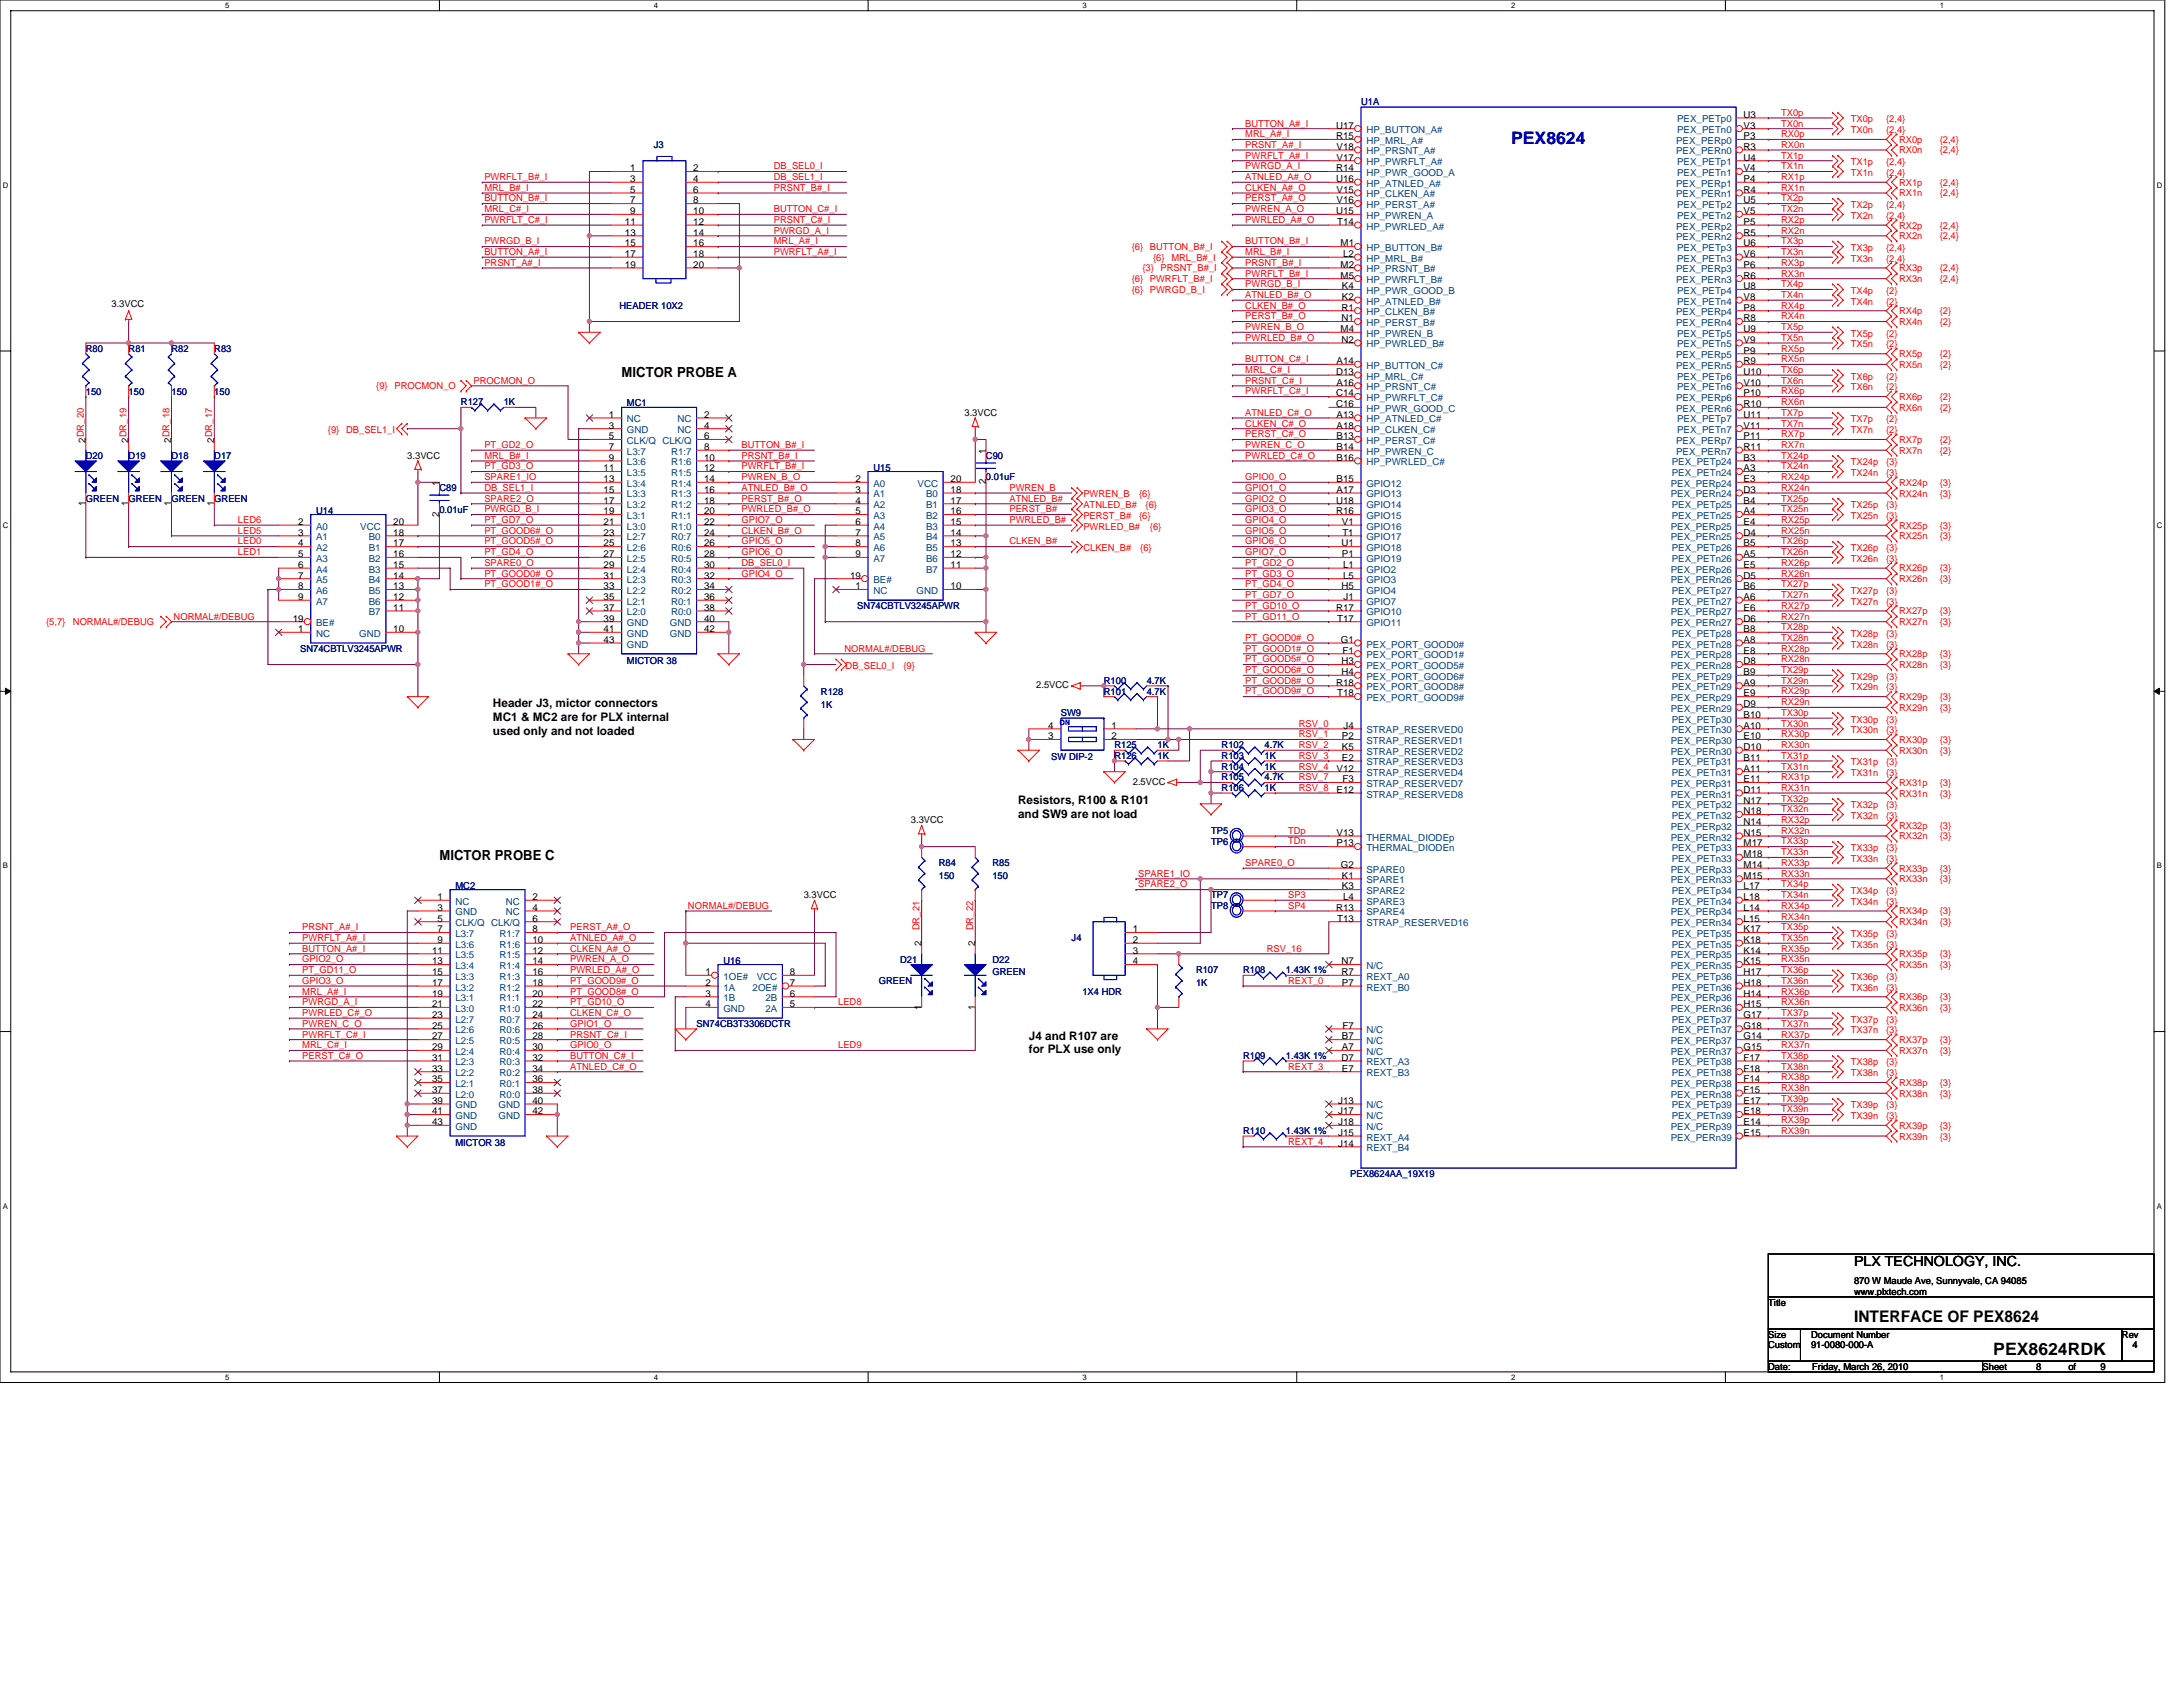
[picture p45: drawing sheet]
<svg xmlns="http://www.w3.org/2000/svg" width="279mm" height="216mm" viewBox="0 0 279 216" stroke-linecap="round" stroke-linejoin="round" font-family="sans-serif">
<defs><g id="words">
<text font-size="2.2" fill="#00f" x="193.4" y="18.5">PEX8624</text>
<text font-size="2.2" x="255.1" y="173.5">PEX8624RDK</text>
<text font-size="2.1" x="237.3" y="169.2">INTERFACE OF PEX8624</text>
<g font-size="1.8">
<text x="79.6" y="48.3">MICTOR PROBE A</text>
<text x="56.2" y="110">MICTOR PROBE C</text>
<text x="237.3" y="162.1">PLX TECHNOLOGY, INC.</text>
</g>
<g font-size="1.5">
<text x="63.1" y="90.5">Header J3, mictor connectors</text>
<text x="63.1" y="92.3">MC1 &amp; MC2 are for PLX internal</text>
<text x="63.1" y="94">used only and not loaded</text>
<text x="130.3" y="102.9">Resistors, R100 &amp; R101</text>
<text x="130.3" y="104.6">and SW9 are not load</text>
<text x="131.7" y="133.1">J4 and R107 are</text>
<text x="131.7" y="134.8">for PLX use only</text>
</g>
<g font-size="1.2" fill="#f00">
<text x="159.4" y="16.2">BUTTON_A#_I</text>
<text x="159.4" y="17.6">MRL_A#_I</text>
<text x="228" y="14.8">TX0p</text>
<text x="228" y="17.6">RX0p</text>
<text x="228" y="16.2">TX0n</text>
<text x="236.9" y="15.7">TX0p</text>
<text x="236.9" y="17">TX0n</text>
<text x="241.4" y="15.7">{2,4}</text>
<text x="241.4" y="17">{2,4}</text>
<text x="62" y="23.1">PWRFLT_B#_I</text>
<text x="99" y="21.7">DB_SEL0_I</text>
<text x="99" y="23.1">DB_SEL1_I</text>
<text x="159.4" y="23.1">ATNLED_A#_O</text>
<text x="159.4" y="18.9">PRSNT_A#_I</text>
<text x="159.4" y="21.7">PWRGD_A_I</text>
<text x="159.4" y="20.3">PWRFLT_A#_I</text>
<text x="228" y="23.1">RX1p</text>
<text x="228" y="21.7">TX1n</text>
<text x="228" y="20.3">TX1p</text>
<text x="228" y="18.9">RX0n</text>
<text x="236.9" y="21.1">TX1p</text>
<text x="236.9" y="22.5">TX1n</text>
<text x="241.4" y="21.1">{2,4}</text>
<text x="241.4" y="22.5">{2,4}</text>
<text x="243.1" y="18.3">RX0p</text>
<text x="243.1" y="19.6">RX0n</text>
<text x="243.1" y="23.7">RX1p</text>
<text x="248.3" y="18.3">{2,4}</text>
<text x="248.3" y="19.6">{2,4}</text>
<text x="248.3" y="23.7">{2,4}</text>
<text x="62" y="24.4">MRL_B#_I</text>
<text x="62" y="25.8">BUTTON_B#_I</text>
<text x="62" y="27.2">MRL_C#_I</text>
<text x="62" y="28.5">PWRFLT_C#_I</text>
<text x="99" y="24.4">PRSNT_B#_I</text>
<text x="99" y="27.2">BUTTON_C#_I</text>
<text x="99" y="28.5">PRSNT_C#_I</text>
<text x="99" y="29.9">PWRGD_A_I</text>
<text x="159.4" y="24.4">CLKEN_A#_O</text>
<text x="159.4" y="25.8">PERST_A#_O</text>
<text x="159.4" y="27.2">PWREN_A_O</text>
<text x="159.4" y="28.5">PWRLED_A#_O</text>
<text x="228" y="29.9">RX2n</text>
<text x="228" y="25.8">TX2p</text>
<text x="228" y="28.5">RX2p</text>
<text x="228" y="27.2">TX2n</text>
<text x="228" y="24.4">RX1n</text>
<text x="236.9" y="26.6">TX2p</text>
<text x="236.9" y="28">TX2n</text>
<text x="241.4" y="26.6">{2,4}</text>
<text x="241.4" y="28">{2,4}</text>
<text x="243.1" y="25.1">RX1n</text>
<text x="243.1" y="29.3">RX2p</text>
<text x="248.3" y="25.1">{2,4}</text>
<text x="248.3" y="29.3">{2,4}</text>
<text x="62" y="31.3">PWRGD_B_I</text>
<text x="62" y="32.6">BUTTON_A#_I</text>
<text x="62" y="34">PRSNT_A#_I</text>
<text x="99" y="31.3">MRL_A#_I</text>
<text x="99" y="32.6">PWRFLT_A#_I</text>
<text x="144.8" y="32">{6}</text>
<text x="146.2" y="34.7">{3}</text>
<text x="147.2" y="32">BUTTON_B#_I</text>
<text x="147.6" y="33.4">{6}</text>
<text x="148.5" y="34.7">PRSNT_B#_I</text>
<text x="149.9" y="33.4">MRL_B#_I</text>
<text x="159.4" y="31.3">BUTTON_B#_I</text>
<text x="159.4" y="32.6">MRL_B#_I</text>
<text x="159.4" y="34">PRSNT_B#_I</text>
<text x="159.4" y="35.4">PWRFLT_B#_I</text>
<text x="228" y="31.3">TX3p</text>
<text x="228" y="32.6">TX3n</text>
<text x="228" y="34">RX3p</text>
<text x="228" y="35.4">RX3n</text>
<text x="236.9" y="32.1">TX3p</text>
<text x="236.9" y="33.5">TX3n</text>
<text x="241.4" y="32.1">{2,4}</text>
<text x="241.4" y="33.5">{2,4}</text>
<text x="243.1" y="30.6">RX2n</text>
<text x="243.1" y="34.7">RX3p</text>
<text x="248.3" y="30.6">{2,4}</text>
<text x="248.3" y="34.7">{2,4}</text>
<text x="144.8" y="37.5">{6}</text>
<text x="144.8" y="36.1">{6}</text>
<text x="147.2" y="37.5">PWRGD_B_I</text>
<text x="147.2" y="36.1">PWRFLT_B#_I</text>
<text x="159.4" y="38.1">ATNLED_B#_O</text>
<text x="159.4" y="39.5">CLKEN_B#_O</text>
<text x="159.4" y="40.9">PERST_B#_O</text>
<text x="159.4" y="36.8">PWRGD_B_I</text>
<text x="228" y="36.8">TX4p</text>
<text x="228" y="38.1">TX4n</text>
<text x="228" y="39.5">RX4p</text>
<text x="228" y="40.9">RX4n</text>
<text x="236.9" y="37.6">TX4p</text>
<text x="236.9" y="39">TX4n</text>
<text x="241.4" y="37.6">{2}</text>
<text x="241.4" y="39">{2}</text>
<text x="243.1" y="36.1">RX3n</text>
<text x="243.1" y="40.2">RX4p</text>
<text x="243.1" y="41.6">RX4n</text>
<text x="248.3" y="36.1">{2,4}</text>
<text x="248.3" y="40.2">{2}</text>
<text x="248.3" y="41.6">{2}</text>
<text x="159.4" y="42.2">PWREN_B_O</text>
<text x="159.4" y="43.6">PWRLED_B#_O</text>
<text x="159.4" y="46.4">BUTTON_C#_I</text>
<text x="159.4" y="47.7">MRL_C#_I</text>
<text x="228" y="42.2">TX5p</text>
<text x="228" y="43.6">TX5n</text>
<text x="228" y="45">RX5p</text>
<text x="228" y="46.4">RX5n</text>
<text x="228" y="47.7">TX6p</text>
<text x="236.9" y="43.1">TX5p</text>
<text x="236.9" y="44.5">TX5n</text>
<text x="241.4" y="43.1">{2}</text>
<text x="241.4" y="44.5">{2}</text>
<text x="243.1" y="45.7">RX5p</text>
<text x="243.1" y="47.1">RX5n</text>
<text x="248.3" y="45.7">{2}</text>
<text x="248.3" y="47.1">{2}</text>
<text x="48.2" y="49.8">{9}</text>
<text x="50.5" y="49.8">PROCMON_O</text>
<text x="60.6" y="49.1">PROCMON_O</text>
<text x="159.4" y="53.2">ATNLED_C#_O</text>
<text x="159.4" y="49.1">PRSNT_C#_I</text>
<text x="159.4" y="50.5">PWRFLT_C#_I</text>
<text x="228" y="49.1">TX6n</text>
<text x="228" y="50.5">RX6p</text>
<text x="228" y="51.9">RX6n</text>
<text x="228" y="53.2">TX7p</text>
<text x="236.9" y="48.6">TX6p</text>
<text x="236.9" y="50">TX6n</text>
<text x="241.4" y="48.6">{2}</text>
<text x="241.4" y="50">{2}</text>
<text x="243.1" y="51.2">RX6p</text>
<text x="243.1" y="52.6">RX6n</text>
<text x="248.3" y="51.2">{2}</text>
<text x="248.3" y="52.6">{2}</text>
<text x="42" y="55.4">{9}</text>
<text x="44.3" y="55.4">DB_SEL1_I</text>
<text x="62" y="57.3">PT_GD2_O</text>
<text x="62" y="58.7">MRL_B#_I</text>
<text x="94.9" y="57.3">BUTTON_B#_I</text>
<text x="94.9" y="58.7">PRSNT_B#_I</text>
<text x="159.4" y="54.6">CLKEN_C#_O</text>
<text x="159.4" y="56">PERST_C#_O</text>
<text x="159.4" y="57.3">PWREN_C_O</text>
<text x="159.4" y="58.7">PWRLED_C#_O</text>
<text x="228" y="54.6">TX7n</text>
<text x="228" y="56">RX7p</text>
<text x="228" y="57.3">RX7n</text>
<text x="228" y="58.7">TX24p</text>
<text x="236.9" y="54.1">TX7p</text>
<text x="236.9" y="55.4">TX7n</text>
<text x="236.9" y="59.6">TX24p</text>
<text x="241.4" y="59.6">{3}</text>
<text x="241.4" y="54.1">{2}</text>
<text x="241.4" y="55.4">{2}</text>
<text x="243.1" y="56.7">RX7p</text>
<text x="243.1" y="58">RX7n</text>
<text x="248.3" y="56.7">{2}</text>
<text x="248.3" y="58">{2}</text>
<text x="62" y="60.1">PT_GD3_O</text>
<text x="62" y="61.4">SPARE1_IO</text>
<text x="62" y="62.8">DB_SEL1_I</text>
<text x="62" y="64.2">SPARE2_O</text>
<text x="62" y="65.6">PWRGD_B_I</text>
<text x="94.9" y="60.1">PWRFLT_B#_I</text>
<text x="94.9" y="61.4">PWREN_B_O</text>
<text x="94.9" y="62.8">ATNLED_B#_O</text>
<text x="94.9" y="64.2">PERST_B#_O</text>
<text x="94.9" y="65.6">PWRLED_B#_O</text>
<text x="129.2" y="62.8">PWREN_B</text>
<text x="129.2" y="64.2">ATNLED_B#</text>
<text x="129.2" y="65.6">PERST_B#</text>
<text x="138.7" y="63.7">PWREN_B</text>
<text x="138.7" y="65">ATNLED_B#</text>
<text x="145.8" y="63.7">{6}</text>
<text x="146.6" y="65">{6}</text>
<text x="159.4" y="61.4">GPIO0_O</text>
<text x="159.4" y="62.8">GPIO1_O</text>
<text x="159.4" y="64.2">GPIO2_O</text>
<text x="159.4" y="65.6">GPIO3_O</text>
<text x="228" y="60.1">TX24n</text>
<text x="228" y="61.4">RX24p</text>
<text x="228" y="62.8">RX24n</text>
<text x="228" y="64.2">TX25p</text>
<text x="228" y="65.6">TX25n</text>
<text x="236.9" y="60.9">TX24n</text>
<text x="236.9" y="65">TX25p</text>
<text x="241.4" y="60.9">{3}</text>
<text x="241.4" y="65">{3}</text>
<text x="243.1" y="62.2">RX24p</text>
<text x="243.1" y="63.5">RX24n</text>
<text x="248.3" y="62.2">{3}</text>
<text x="248.3" y="63.5">{3}</text>
<text x="30.5" y="68.3">LED5</text>
<text x="30.5" y="71.1">LED1</text>
<text x="30.5" y="69.7">LED0</text>
<text x="30.5" y="66.9">LED6</text>
<text x="62" y="66.9">PT_GD7_O</text>
<text x="62" y="68.3">PT_GOOD6#_O</text>
<text x="62" y="69.7">PT_GOOD5#_O</text>
<text x="62" y="71.1">PT_GD4_O</text>
<text x="94.9" y="66.9">GPIO7_O</text>
<text x="94.9" y="68.3">CLKEN_B#_O</text>
<text x="94.9" y="69.7">GPIO5_O</text>
<text x="94.9" y="71.1">GPIO6_O</text>
<text x="129.2" y="66.9">PWRLED_B#</text>
<text x="129.2" y="69.7">CLKEN_B#</text>
<text x="138.7" y="66.4">PERST_B#</text>
<text x="138.7" y="67.8">PWRLED_B#</text>
<text x="138.7" y="70.5">CLKEN_B#</text>
<text x="145.8" y="66.4">{6}</text>
<text x="145.9" y="70.5">{6}</text>
<text x="147.2" y="67.8">{6}</text>
<text x="159.4" y="66.9">GPIO4_O</text>
<text x="159.4" y="68.3">GPIO5_O</text>
<text x="159.4" y="69.7">GPIO6_O</text>
<text x="159.4" y="71.1">GPIO7_O</text>
<text x="228" y="66.9">RX25p</text>
<text x="228" y="68.3">RX25n</text>
<text x="228" y="69.7">TX26p</text>
<text x="228" y="71.1">TX26n</text>
<text x="236.9" y="66.4">TX25n</text>
<text x="236.9" y="70.5">TX26p</text>
<text x="236.9" y="71.9">TX26n</text>
<text x="241.4" y="66.4">{3}</text>
<text x="241.4" y="70.5">{3}</text>
<text x="241.4" y="71.9">{3}</text>
<text x="243.1" y="67.6">RX25p</text>
<text x="243.1" y="69">RX25n</text>
<text x="248.3" y="67.6">{3}</text>
<text x="248.3" y="69">{3}</text>
<text x="62" y="75.2">PT_GOOD1#_O</text>
<text x="62" y="72.4">SPARE0_O</text>
<text x="62" y="73.8">PT_GOOD0#_O</text>
<text x="94.9" y="72.4">DB_SEL0_I</text>
<text x="94.9" y="73.8">GPIO4_O</text>
<text x="159.4" y="72.4">PT_GD2_O</text>
<text x="159.4" y="73.8">PT_GD3_O</text>
<text x="159.4" y="75.2">PT_GD4_O</text>
<text x="159.4" y="76.5">PT_GD7_O</text>
<text x="159.4" y="77.9">PT_GD10_O</text>
<text x="228" y="72.4">RX26p</text>
<text x="228" y="73.8">RX26n</text>
<text x="228" y="75.2">TX27p</text>
<text x="228" y="76.5">TX27n</text>
<text x="228" y="77.9">RX27p</text>
<text x="236.9" y="76">TX27p</text>
<text x="236.9" y="77.4">TX27n</text>
<text x="241.4" y="76">{3}</text>
<text x="241.4" y="77.4">{3}</text>
<text x="243.1" y="73.1">RX26p</text>
<text x="243.1" y="74.5">RX26n</text>
<text x="248.3" y="73.1">{3}</text>
<text x="248.3" y="74.5">{3}</text>
<text x="5.9" y="80">{5,7}</text>
<text x="9.3" y="80">NORMAL#/DEBUG</text>
<text x="22.2" y="79.3">NORMAL#/DEBUG</text>
<text x="108.1" y="83.4">NORMAL#/DEBUG</text>
<text x="159.4" y="82">PT_GOOD0#_O</text>
<text x="159.4" y="83.4">PT_GOOD1#_O</text>
<text x="159.4" y="79.3">PT_GD11_O</text>
<text x="228" y="80.6">TX28p</text>
<text x="228" y="82">TX28n</text>
<text x="228" y="83.4">RX28p</text>
<text x="228" y="79.3">RX27n</text>
<text x="236.9" y="81.5">TX28p</text>
<text x="236.9" y="82.9">TX28n</text>
<text x="241.4" y="81.5">{3}</text>
<text x="241.4" y="82.9">{3}</text>
<text x="243.1" y="78.6">RX27p</text>
<text x="243.1" y="80">RX27n</text>
<text x="248.3" y="78.6">{3}</text>
<text x="248.3" y="80">{3}</text>
<text x="108.2" y="85.6">DB_SEL0_I</text>
<text x="115.6" y="85.6">{9}</text>
<text x="159.4" y="84.8">PT_GOOD5#_O</text>
<text x="159.4" y="86.1">PT_GOOD6#_O</text>
<text x="159.4" y="87.5">PT_GOOD8#_O</text>
<text x="159.4" y="88.9">PT_GOOD9#_O</text>
<text x="228" y="84.8">RX28n</text>
<text x="228" y="86.1">TX29p</text>
<text x="228" y="87.5">TX29n</text>
<text x="228" y="88.9">RX29p</text>
<text x="236.9" y="87">TX29p</text>
<text x="236.9" y="88.3">TX29n</text>
<text x="241.4" y="87">{3}</text>
<text x="241.4" y="88.3">{3}</text>
<text x="243.1" y="84.1">RX28p</text>
<text x="243.1" y="85.5">RX28n</text>
<text x="243.1" y="89.6">RX29p</text>
<text x="248.3" y="84.1">{3}</text>
<text x="248.3" y="85.5">{3}</text>
<text x="248.3" y="89.6">{3}</text>
<text x="166.2" y="93">RSV_0</text>
<text x="166.2" y="94.4">RSV_1</text>
<text x="166.2" y="95.7">RSV_2</text>
<text x="228" y="90.3">RX29n</text>
<text x="228" y="91.6">TX30p</text>
<text x="228" y="93">TX30n</text>
<text x="228" y="94.4">RX30p</text>
<text x="228" y="95.7">RX30n</text>
<text x="236.9" y="92.5">TX30p</text>
<text x="236.9" y="93.9">TX30n</text>
<text x="241.4" y="92.5">{3}</text>
<text x="241.4" y="93.9">{3}</text>
<text x="243.1" y="91">RX29n</text>
<text x="243.1" y="95.1">RX30p</text>
<text x="248.3" y="91">{3}</text>
<text x="248.3" y="95.1">{3}</text>
<text x="166.2" y="97.1">RSV_3</text>
<text x="166.2" y="98.5">RSV_4</text>
<text x="166.2" y="99.9">RSV_7</text>
<text x="166.2" y="101.2">RSV_8</text>
<text x="228" y="97.1">TX31p</text>
<text x="228" y="98.5">TX31n</text>
<text x="228" y="99.9">RX31p</text>
<text x="228" y="101.2">RX31n</text>
<text x="236.9" y="98">TX31p</text>
<text x="236.9" y="99.3">TX31n</text>
<text x="241.4" y="98">{3}</text>
<text x="241.4" y="99.3">{3}</text>
<text x="243.1" y="96.5">RX30n</text>
<text x="243.1" y="100.6">RX31p</text>
<text x="243.1" y="101.9">RX31n</text>
<text x="248.3" y="96.5">{3}</text>
<text x="248.3" y="100.6">{3}</text>
<text x="248.3" y="101.9">{3}</text>
<text x="164.9" y="106.7">TDp</text>
<text x="228" y="102.6">TX32p</text>
<text x="228" y="104">TX32n</text>
<text x="228" y="105.3">RX32p</text>
<text x="228" y="106.7">RX32n</text>
<text x="236.9" y="103.4">TX32p</text>
<text x="236.9" y="104.8">TX32n</text>
<text x="241.4" y="103.4">{3}</text>
<text x="241.4" y="104.8">{3}</text>
<text x="243.1" y="106">RX32p</text>
<text x="243.1" y="107.4">RX32n</text>
<text x="248.3" y="106">{3}</text>
<text x="248.3" y="107.4">{3}</text>
<text x="145.7" y="112.2">SPARE1_IO</text>
<text x="145.7" y="113.6">SPARE2_O</text>
<text x="159.4" y="110.8">SPARE0_O</text>
<text x="164.9" y="108.1">TDn</text>
<text x="228" y="108.1">TX33p</text>
<text x="228" y="109.5">TX33n</text>
<text x="228" y="110.8">RX33p</text>
<text x="228" y="112.2">RX33n</text>
<text x="228" y="113.6">TX34p</text>
<text x="236.9" y="108.9">TX33p</text>
<text x="236.9" y="110.3">TX33n</text>
<text x="241.4" y="108.9">{3}</text>
<text x="241.4" y="110.3">{3}</text>
<text x="243.1" y="111.5">RX33p</text>
<text x="243.1" y="112.9">RX33n</text>
<text x="248.3" y="111.5">{3}</text>
<text x="248.3" y="112.9">{3}</text>
<text x="38.7" y="119.1">PRSNT_A#_I</text>
<text x="73" y="119.1">PERST_A#_O</text>
<text x="88.1" y="116.3">NORMAL#/DEBUG</text>
<text x="117.7" y="119.1" transform="rotate(-90 117.7 119.1)">DR_21</text>
<text x="124.5" y="119.1" transform="rotate(-90 124.5 119.1)">DR_22</text>
<text x="164.9" y="114.9">SP3</text>
<text x="164.9" y="116.3">SP4</text>
<text x="228" y="114.9">TX34n</text>
<text x="228" y="116.3">RX34p</text>
<text x="228" y="117.7">RX34n</text>
<text x="228" y="119.1">TX35p</text>
<text x="236.9" y="114.4">TX34p</text>
<text x="236.9" y="115.8">TX34n</text>
<text x="236.9" y="119.9">TX35p</text>
<text x="241.4" y="114.4">{3}</text>
<text x="241.4" y="115.8">{3}</text>
<text x="241.4" y="119.9">{3}</text>
<text x="243.1" y="117">RX34p</text>
<text x="243.1" y="118.4">RX34n</text>
<text x="248.3" y="117">{3}</text>
<text x="248.3" y="118.4">{3}</text>
<text x="38.7" y="120.4">PWRFLT_A#_I</text>
<text x="38.7" y="121.8">BUTTON_A#_I</text>
<text x="38.7" y="123.2">GPIO2_O</text>
<text x="38.7" y="124.5">PT_GD11_O</text>
<text x="38.7" y="125.9">GPIO3_O</text>
<text x="73" y="120.4">ATNLED_A#_O</text>
<text x="73" y="121.8">CLKEN_A#_O</text>
<text x="73" y="123.2">PWREN_A_O</text>
<text x="73" y="124.5">PWRLED_A#_O</text>
<text x="73" y="125.9">PT_GOOD9#_O</text>
<text x="162.1" y="121.8">RSV_16</text>
<text x="164.9" y="125.9">REXT_0</text>
<text x="228" y="120.4">TX35n</text>
<text x="228" y="121.8">RX35p</text>
<text x="228" y="123.2">RX35n</text>
<text x="228" y="124.5">TX36p</text>
<text x="228" y="125.9">TX36n</text>
<text x="236.9" y="121.3">TX35n</text>
<text x="236.9" y="125.4">TX36p</text>
<text x="241.4" y="121.3">{3}</text>
<text x="241.4" y="125.4">{3}</text>
<text x="243.1" y="122.5">RX35p</text>
<text x="243.1" y="123.9">RX35n</text>
<text x="248.3" y="122.5">{3}</text>
<text x="248.3" y="123.9">{3}</text>
<text x="38.7" y="127.3">MRL_A#_I</text>
<text x="38.7" y="128.7">PWRGD_A_I</text>
<text x="38.7" y="130">PWRLED_C#_O</text>
<text x="38.7" y="131.4">PWREN_C_O</text>
<text x="73" y="130">CLKEN_C#_O</text>
<text x="73" y="131.4">GPIO1_O</text>
<text x="73" y="127.3">PT_GOOD8#_O</text>
<text x="73" y="128.7">PT_GD10_O</text>
<text x="107.3" y="128.7">LED8</text>
<text x="228" y="127.3">RX36p</text>
<text x="228" y="128.7">RX36n</text>
<text x="228" y="130">TX37p</text>
<text x="228" y="131.4">TX37n</text>
<text x="236.9" y="126.8">TX36n</text>
<text x="236.9" y="130.9">TX37p</text>
<text x="241.4" y="126.8">{3}</text>
<text x="241.4" y="130.9">{3}</text>
<text x="243.1" y="128">RX36p</text>
<text x="243.1" y="129.4">RX36n</text>
<text x="248.3" y="128">{3}</text>
<text x="248.3" y="129.4">{3}</text>
<text x="38.7" y="132.8">PWRFLT_C#_I</text>
<text x="38.7" y="134.2">MRL_C#_I</text>
<text x="38.7" y="135.5">PERST_C#_O</text>
<text x="73" y="132.8">PRSNT_C#_I</text>
<text x="73" y="134.2">GPIO0_O</text>
<text x="73" y="135.5">BUTTON_C#_I</text>
<text x="73" y="136.9">ATNLED_C#_O</text>
<text x="107.3" y="134.2">LED9</text>
<text x="164.9" y="136.9">REXT_3</text>
<text x="228" y="132.8">RX37p</text>
<text x="228" y="134.2">RX37n</text>
<text x="228" y="135.5">TX38p</text>
<text x="228" y="136.9">TX38n</text>
<text x="236.9" y="132.2">TX37n</text>
<text x="236.9" y="136.4">TX38p</text>
<text x="236.9" y="137.7">TX38n</text>
<text x="241.4" y="132.2">{3}</text>
<text x="241.4" y="136.4">{3}</text>
<text x="241.4" y="137.7">{3}</text>
<text x="243.1" y="133.5">RX37p</text>
<text x="243.1" y="134.9">RX37n</text>
<text x="248.3" y="133.5">{3}</text>
<text x="248.3" y="134.9">{3}</text>
<text x="228" y="138.3">RX38p</text>
<text x="228" y="139.6">RX38n</text>
<text x="228" y="141">TX39p</text>
<text x="228" y="142.4">TX39n</text>
<text x="228" y="143.7">RX39p</text>
<text x="236.9" y="141.9">TX39p</text>
<text x="236.9" y="143.2">TX39n</text>
<text x="241.4" y="141.9">{3}</text>
<text x="241.4" y="143.2">{3}</text>
<text x="243.1" y="139">RX38p</text>
<text x="243.1" y="140.3">RX38n</text>
<text x="248.3" y="139">{3}</text>
<text x="248.3" y="140.3">{3}</text>
<text x="164.9" y="146.5">REXT_4</text>
<text x="228" y="145.1">RX39n</text>
<text x="243.1" y="144.5">RX39p</text>
<text x="243.1" y="145.8">RX39n</text>
<text x="248.3" y="144.5">{3}</text>
<text x="248.3" y="145.8">{3}</text>
</g>
<g font-size="1.2">
<text x="171" y="16.4">U17</text>
<text x="171" y="17.8">R15</text>
<text x="223.2" y="15.1">U3</text>
<text x="223.2" y="16.4">V3</text>
<text x="223.2" y="17.8">P3</text>
<text x="80.7" y="21.9">1</text>
<text x="80.7" y="23.3">3</text>
<text x="88.7" y="21.9">2</text>
<text x="88.7" y="23.3">4</text>
<text x="171" y="23.3">U16</text>
<text x="171" y="21.9">R14</text>
<text x="171.1" y="19.2">V18</text>
<text x="171.1" y="20.6">V17</text>
<text x="223.2" y="20.6">U4</text>
<text x="223.2" y="21.9">V4</text>
<text x="223.2" y="19.2">R3</text>
<text x="223.2" y="23.3">P4</text>
<text x="80" y="28.8">11</text>
<text x="80.7" y="24.7">5</text>
<text x="80.7" y="26">7</text>
<text x="80.7" y="27.4">9</text>
<text x="88.7" y="24.7">6</text>
<text x="88.7" y="26">8</text>
<text x="88.7" y="27.4">10</text>
<text x="88.7" y="28.8">12</text>
<text x="171" y="27.4">U15</text>
<text x="171.1" y="26">V16</text>
<text x="171.1" y="24.7">V15</text>
<text x="171.1" y="28.8">T14</text>
<text x="223.2" y="26">U5</text>
<text x="223.2" y="27.4">V5</text>
<text x="223.2" y="24.7">R4</text>
<text x="223.2" y="28.8">P5</text>
<text x="80" y="30.2">13</text>
<text x="80" y="31.5">15</text>
<text x="80" y="32.9">17</text>
<text x="80" y="34.3">19</text>
<text x="88.7" y="30.2">14</text>
<text x="88.7" y="31.5">16</text>
<text x="88.7" y="32.9">18</text>
<text x="88.7" y="34.3">20</text>
<text x="171.6" y="31.5">M1</text>
<text x="171.6" y="34.3">M2</text>
<text x="171.6" y="35.6">M5</text>
<text x="171.9" y="32.9">L2</text>
<text x="223.2" y="31.5">U6</text>
<text x="223.2" y="32.9">V6</text>
<text x="223.2" y="30.2">R5</text>
<text x="223.2" y="34.3">P6</text>
<text x="223.2" y="35.6">R6</text>
<text x="14.3" y="39.3">3.3VCC</text>
<text x="171.7" y="39.8">R1</text>
<text x="171.7" y="41.1">N1</text>
<text x="171.7" y="38.4">K2</text>
<text x="171.7" y="37">K4</text>
<text x="223.2" y="37">U8</text>
<text x="223.2" y="38.4">V8</text>
<text x="223.2" y="39.8">P8</text>
<text x="223.2" y="41.1">R8</text>
<text x="171" y="48">D13</text>
<text x="171.1" y="46.6">A14</text>
<text x="171.6" y="42.5">M4</text>
<text x="171.7" y="43.9">N2</text>
<text x="223.2" y="42.5">U9</text>
<text x="223.2" y="43.9">V9</text>
<text x="223.2" y="48">U10</text>
<text x="223.2" y="45.3">P9</text>
<text x="223.2" y="46.6">R9</text>
<text x="77.9" y="53.5">1</text>
<text x="90.1" y="53.5">2</text>
<text x="123.4" y="53.3">3.3VCC</text>
<text x="171" y="50.7">C14</text>
<text x="171" y="52.1">C16</text>
<text x="171.1" y="49.4">A16</text>
<text x="171.1" y="53.5">A13</text>
<text x="223.2" y="49.4">V10</text>
<text x="223.2" y="53.5">U11</text>
<text x="223.2" y="50.7">P10</text>
<text x="223.2" y="52.1">R10</text>
<text x="11" y="56.7" transform="rotate(-90 11 56.7)">2DR_20</text>
<text x="16.4" y="56.7" transform="rotate(-90 16.4 56.7)">2DR_19</text>
<text x="21.9" y="56.7" transform="rotate(-90 21.9 56.7)">2DR_18</text>
<text x="27.4" y="56.7" transform="rotate(-90 27.4 56.7)">2DR_17</text>
<text x="52.1" y="58.7">3.3VCC</text>
<text x="77.9" y="54.8">3</text>
<text x="77.9" y="56.2">5</text>
<text x="77.9" y="57.6">7</text>
<text x="77.9" y="59">9</text>
<text x="90.1" y="56.2">6</text>
<text x="90.1" y="57.6">8</text>
<text x="90.1" y="59">10</text>
<text x="90.1" y="54.8">4</text>
<text x="126.2" y="58" transform="rotate(-90 126.2 58)">1</text>
<text x="171.1" y="54.8">A18</text>
<text x="171.1" y="56.2">B13</text>
<text x="171.1" y="57.6">B14</text>
<text x="171.1" y="59">B16</text>
<text x="223.2" y="54.8">V11</text>
<text x="223.2" y="56.2">P11</text>
<text x="223.2" y="57.6">R11</text>
<text x="223.2" y="59">B3</text>
<text x="11" y="64.7" transform="rotate(-90 11 64.7)">1</text>
<text x="16.4" y="64.7" transform="rotate(-90 16.4 64.7)">1</text>
<text x="21.9" y="64.7" transform="rotate(-90 21.9 64.7)">1</text>
<text x="27.4" y="64.7" transform="rotate(-90 27.4 64.7)">1</text>
<text x="56.2" y="62.1" transform="rotate(-90 56.2 62.1)">1</text>
<text x="77.3" y="60.3">11</text>
<text x="77.3" y="61.7">13</text>
<text x="77.3" y="63.1">15</text>
<text x="77.3" y="64.5">17</text>
<text x="77.3" y="65.8">19</text>
<text x="90.1" y="60.3">12</text>
<text x="90.1" y="61.7">14</text>
<text x="90.1" y="63.1">16</text>
<text x="90.1" y="64.5">18</text>
<text x="90.1" y="65.8">20</text>
<text x="109.5" y="61.7">2</text>
<text x="109.5" y="63.1">3</text>
<text x="109.5" y="64.5">4</text>
<text x="109.5" y="65.8">5</text>
<text x="121.7" y="63.1">18</text>
<text x="121.7" y="64.5">17</text>
<text x="121.7" y="65.8">16</text>
<text x="121.7" y="61.7">20</text>
<text x="126.2" y="62" transform="rotate(-90 126.2 62)">2</text>
<text x="171" y="64.5">U18</text>
<text x="171" y="65.8">R16</text>
<text x="171.1" y="61.7">B15</text>
<text x="171.1" y="63.1">A17</text>
<text x="223.2" y="61.7">E3</text>
<text x="223.2" y="63.1">D3</text>
<text x="223.2" y="60.3">A3</text>
<text x="223.2" y="64.5">B4</text>
<text x="223.2" y="65.8">A4</text>
<text x="38.1" y="67.2">2</text>
<text x="38.1" y="68.6">3</text>
<text x="38.1" y="69.9">4</text>
<text x="38.1" y="71.3">5</text>
<text x="50.3" y="68.6">18</text>
<text x="50.3" y="69.9">17</text>
<text x="50.3" y="71.3">16</text>
<text x="50.3" y="67.2">20</text>
<text x="56.2" y="66.1" transform="rotate(-90 56.2 66.1)">2</text>
<text x="77.3" y="67.2">21</text>
<text x="77.3" y="68.6">23</text>
<text x="77.3" y="69.9">25</text>
<text x="77.3" y="71.3">27</text>
<text x="90.1" y="67.2">22</text>
<text x="90.1" y="68.6">24</text>
<text x="90.1" y="69.9">26</text>
<text x="90.1" y="71.3">28</text>
<text x="109.5" y="67.2">6</text>
<text x="109.5" y="68.6">7</text>
<text x="109.5" y="69.9">8</text>
<text x="109.5" y="71.3">9</text>
<text x="121.7" y="67.2">15</text>
<text x="121.7" y="68.6">14</text>
<text x="121.7" y="69.9">13</text>
<text x="121.7" y="71.3">12</text>
<text x="171.7" y="69.9">U1</text>
<text x="171.7" y="67.2">V1</text>
<text x="171.7" y="71.3">P1</text>
<text x="171.8" y="68.6">T1</text>
<text x="223.2" y="67.2">E4</text>
<text x="223.2" y="68.6">D4</text>
<text x="223.2" y="69.9">B5</text>
<text x="223.2" y="71.3">A5</text>
<text x="38.1" y="72.7">6</text>
<text x="38.1" y="74">7</text>
<text x="38.1" y="75.4">8</text>
<text x="38.1" y="76.8">9</text>
<text x="50.3" y="72.7">15</text>
<text x="50.3" y="74">14</text>
<text x="50.3" y="75.4">13</text>
<text x="50.3" y="76.8">12</text>
<text x="77.3" y="72.7">29</text>
<text x="77.3" y="74">31</text>
<text x="77.3" y="75.4">33</text>
<text x="77.3" y="76.8">35</text>
<text x="90.1" y="72.7">30</text>
<text x="90.1" y="74">32</text>
<text x="90.1" y="75.4">34</text>
<text x="90.1" y="76.8">36</text>
<text x="108.8" y="74">19</text>
<text x="109.5" y="75.4">1</text>
<text x="121.7" y="75.4">10</text>
<text x="121.7" y="72.7">11</text>
<text x="171.7" y="75.4">H5</text>
<text x="171.9" y="72.7">L1</text>
<text x="171.9" y="74">L5</text>
<text x="172" y="76.8">J1</text>
<text x="223.2" y="72.7">E5</text>
<text x="223.2" y="74">D5</text>
<text x="223.2" y="75.4">B6</text>
<text x="223.2" y="76.8">A6</text>
<text x="37.5" y="79.5">19</text>
<text x="38.1" y="80.9">1</text>
<text x="50.3" y="78.2">11</text>
<text x="50.3" y="80.9">10</text>
<text x="77.3" y="78.2">37</text>
<text x="77.3" y="79.5">39</text>
<text x="77.3" y="80.9">41</text>
<text x="77.3" y="82.3">43</text>
<text x="90.1" y="79.5">40</text>
<text x="90.1" y="80.9">42</text>
<text x="90.1" y="78.2">38</text>
<text x="171" y="78.2">R17</text>
<text x="171.1" y="79.5">T17</text>
<text x="171.6" y="82.3">G1</text>
<text x="171.8" y="83.7">F1</text>
<text x="223.2" y="78.2">E6</text>
<text x="223.2" y="79.5">D6</text>
<text x="223.2" y="83.7">E8</text>
<text x="223.2" y="80.9">B8</text>
<text x="223.2" y="82.3">A8</text>
<text x="132.6" y="88.1">2.5VCC</text>
<text x="171" y="87.8">R18</text>
<text x="171.1" y="89.1">T18</text>
<text x="171.7" y="85">H3</text>
<text x="171.7" y="86.4">H4</text>
<text x="223.2" y="85">D8</text>
<text x="223.2" y="89.1">E9</text>
<text x="223.2" y="86.4">B9</text>
<text x="223.2" y="87.8">A9</text>
<text x="134.2" y="93.3">4</text>
<text x="134.2" y="94.6">3</text>
<text x="142.2" y="93.3">1</text>
<text x="142.2" y="94.6">2</text>
<text x="171.7" y="94.6">P2</text>
<text x="171.7" y="96">K5</text>
<text x="172" y="93.3">J4</text>
<text x="223.2" y="90.5">D9</text>
<text x="223.2" y="94.6">E10</text>
<text x="223.2" y="96">D10</text>
<text x="223.2" y="91.9">B10</text>
<text x="223.2" y="93.3">A10</text>
<text x="145" y="100.4">2.5VCC</text>
<text x="171.1" y="98.7">V12</text>
<text x="171.1" y="101.5">E12</text>
<text x="171.7" y="97.4">E2</text>
<text x="171.8" y="100.1">F3</text>
<text x="223.2" y="100.1">E11</text>
<text x="223.2" y="101.5">D11</text>
<text x="223.2" y="97.4">B11</text>
<text x="223.2" y="98.7">A11</text>
<text x="116.6" y="105.4">3.3VCC</text>
<text x="171.1" y="107">V13</text>
<text x="223.2" y="105.6">N14</text>
<text x="223.2" y="107">N15</text>
<text x="223.2" y="102.8">N17</text>
<text x="223.2" y="104.2">N18</text>
<text x="171.1" y="108.3">P13</text>
<text x="171.6" y="111.1">G2</text>
<text x="171.7" y="112.5">K1</text>
<text x="171.7" y="113.8">K3</text>
<text x="223.2" y="111.1">M14</text>
<text x="223.2" y="112.5">M15</text>
<text x="223.2" y="108.3">M17</text>
<text x="223.2" y="109.7">M18</text>
<text x="223.2" y="113.8">L17</text>
<text x="56" y="115.2">1</text>
<text x="56" y="116.6">3</text>
<text x="56" y="117.9">5</text>
<text x="56" y="119.3">7</text>
<text x="68.2" y="117.9">6</text>
<text x="68.2" y="119.3">8</text>
<text x="68.2" y="115.2">2</text>
<text x="68.2" y="116.6">4</text>
<text x="102.9" y="115">3.3VCC</text>
<text x="145" y="119.3">1</text>
<text x="171" y="116.6">R13</text>
<text x="171.1" y="117.9">T13</text>
<text x="171.9" y="115.2">L4</text>
<text x="223.2" y="116.6">L14</text>
<text x="223.2" y="117.9">L15</text>
<text x="223.2" y="115.2">L18</text>
<text x="223.2" y="119.3">K17</text>
<text x="55.3" y="122">11</text>
<text x="55.3" y="123.4">13</text>
<text x="55.3" y="124.8">15</text>
<text x="56" y="120.7">9</text>
<text x="68.2" y="120.7">10</text>
<text x="68.2" y="122">12</text>
<text x="68.2" y="123.4">14</text>
<text x="68.2" y="124.8">16</text>
<text x="90.3" y="124.8">1</text>
<text x="101.1" y="124.8">8</text>
<text x="117.9" y="121.1" transform="rotate(-90 117.9 121.1)">2</text>
<text x="124.8" y="121.1" transform="rotate(-90 124.8 121.1)">2</text>
<text x="145" y="120.7">2</text>
<text x="145" y="122">3</text>
<text x="145" y="123.4">4</text>
<text x="171.7" y="124.8">R7</text>
<text x="171.7" y="123.4">N7</text>
<text x="223.2" y="122">K14</text>
<text x="223.2" y="123.4">K15</text>
<text x="223.2" y="120.7">K18</text>
<text x="223.2" y="124.8">H17</text>
<text x="55.3" y="126.2">17</text>
<text x="55.3" y="127.6">19</text>
<text x="55.3" y="128.9">21</text>
<text x="55.3" y="130.3">23</text>
<text x="55.3" y="131.7">25</text>
<text x="68.2" y="126.2">18</text>
<text x="68.2" y="127.6">20</text>
<text x="68.2" y="128.9">22</text>
<text x="68.2" y="130.3">24</text>
<text x="68.2" y="131.7">26</text>
<text x="90.3" y="128.9">4</text>
<text x="90.3" y="126.2">2</text>
<text x="90.3" y="127.6">3</text>
<text x="101.1" y="127.6">6</text>
<text x="101.1" y="128.9">5</text>
<text x="101.1" y="126.2">7</text>
<text x="117.9" y="129.2" transform="rotate(-90 117.9 129.2)">1</text>
<text x="124.8" y="129.2" transform="rotate(-90 124.8 129.2)">1</text>
<text x="171.7" y="126.2">P7</text>
<text x="171.8" y="131.7">F7</text>
<text x="223.2" y="127.6">H14</text>
<text x="223.2" y="128.9">H15</text>
<text x="223.2" y="126.2">H18</text>
<text x="223.2" y="130.3">G17</text>
<text x="223.2" y="131.7">G18</text>
<text x="55.3" y="133">27</text>
<text x="55.3" y="134.4">29</text>
<text x="55.3" y="135.8">31</text>
<text x="55.3" y="137.1">33</text>
<text x="68.2" y="133">28</text>
<text x="68.2" y="134.4">30</text>
<text x="68.2" y="135.8">32</text>
<text x="68.2" y="137.1">34</text>
<text x="171.7" y="135.8">D7</text>
<text x="171.7" y="133">B7</text>
<text x="171.7" y="134.4">A7</text>
<text x="171.7" y="137.1">E7</text>
<text x="223.2" y="133">G14</text>
<text x="223.2" y="134.4">G15</text>
<text x="223.2" y="135.8">F17</text>
<text x="223.2" y="137.1">F18</text>
<text x="55.3" y="138.5">35</text>
<text x="55.3" y="139.9">37</text>
<text x="55.3" y="141.3">39</text>
<text x="55.3" y="142.6">41</text>
<text x="55.3" y="144">43</text>
<text x="68.2" y="141.3">40</text>
<text x="68.2" y="142.6">42</text>
<text x="68.2" y="138.5">36</text>
<text x="68.2" y="139.9">38</text>
<text x="171.3" y="142.6">J17</text>
<text x="171.3" y="144">J18</text>
<text x="171.3" y="141.3">J13</text>
<text x="223.2" y="138.5">F14</text>
<text x="223.2" y="139.9">F15</text>
<text x="223.2" y="144">E14</text>
<text x="223.2" y="141.3">E17</text>
<text x="223.2" y="142.6">E18</text>
<text x="171.3" y="145.4">J15</text>
<text x="171.3" y="146.7">J14</text>
<text x="223.2" y="145.4">E15</text>
<text x="226.3" y="167.1">Title</text>
<text x="237.3" y="164.3">870 W Maude Ave, Sunnyvale, CA 94085</text>
<text x="237.3" y="165.7">www.plxtech.com</text>
<text x="226.3" y="171.2">Size</text>
<text x="226.3" y="172.6">Custom</text>
<text x="231.8" y="171.2">Document Number</text>
<text x="231.8" y="172.6">91-0080-000-A</text>
<text x="271.6" y="171.2">Rev</text>
<text x="272.9" y="172.6">4</text>
<text x="226.3" y="175.3">Date:</text>
<text x="231.9" y="175.3">Friday, March 26, 2010</text>
<text x="253.7" y="175.3">Sheet</text>
<text x="260.6" y="175.3">8</text>
<text x="264.7" y="175.3">of</text>
<text x="268.8" y="175.3">9</text>
</g>
<g font-size="1.2" fill="#000080">
<text x="174.2" y="13.5">U1A</text>
<text x="83.7" y="19">J3</text>
<text x="79.3" y="39.5">HEADER 10X2</text>
<text x="11" y="45">R80</text>
<text x="16.5" y="45">R81</text>
<text x="21.9" y="45">R82</text>
<text x="27.4" y="45">R83</text>
<text x="11" y="50.5">150</text>
<text x="16.5" y="50.5">150</text>
<text x="21.9" y="50.5">150</text>
<text x="27.4" y="50.5">150</text>
<text x="59" y="51.9">R127</text>
<text x="64.5" y="51.9">1K</text>
<text x="80.2" y="52">MC1</text>
<text x="11" y="58.7">D20</text>
<text x="16.5" y="58.7">D19</text>
<text x="21.9" y="58.7">D18</text>
<text x="27.4" y="58.7">D17</text>
<text x="126.2" y="58.7">C90</text>
<text x="11" y="64.2">GREEN</text>
<text x="16.5" y="64.2">GREEN</text>
<text x="21.9" y="64.2">GREEN</text>
<text x="27.4" y="64.2">GREEN</text>
<text x="40.5" y="65.7">U14</text>
<text x="56.2" y="62.8">C89</text>
<text x="56.2" y="65.6">0.01uF</text>
<text x="111.8" y="60.2">U15</text>
<text x="126.2" y="61.5">0.01uF</text>
<text x="109.7" y="77.9">SN74CBTLV3245APWR</text>
<text x="38.4" y="83.4">SN74CBTLV3245APWR</text>
<text x="80.2" y="84.9">MICTOR 38</text>
<text x="105.1" y="88.9">R128</text>
<text x="141.3" y="88.9">R101</text>
<text x="141.3" y="87.5">R100</text>
<text x="146.8" y="88.9">4.7K</text>
<text x="146.8" y="87.5">4.7K</text>
<text x="105.1" y="90.6">1K</text>
<text x="135.8" y="91.7">SW9</text>
<text x="142.6" y="95.8">R125</text>
<text x="148.1" y="95.8">1K</text>
<text x="156.4" y="95.8">R102</text>
<text x="161.9" y="95.8">4.7K</text>
<text x="134.6" y="97.3">SW DIP-2</text>
<text x="142.6" y="97.1">R126</text>
<text x="148.1" y="97.1">1K</text>
<text x="156.4" y="98.5">R104</text>
<text x="156.4" y="97.1">R103</text>
<text x="156.4" y="101.3">R106</text>
<text x="156.4" y="99.9">R105</text>
<text x="161.9" y="98.5">1K</text>
<text x="161.9" y="97.1">1K</text>
<text x="161.9" y="101.3">1K</text>
<text x="161.9" y="99.9">4.7K</text>
<text x="155" y="106.7">TP5</text>
<text x="58.3" y="113.7">MC2</text>
<text x="120.2" y="110.8">R84</text>
<text x="120.2" y="112.5">150</text>
<text x="127" y="110.8">R85</text>
<text x="127" y="112.5">150</text>
<text x="155" y="108.1">TP6</text>
<text x="155" y="116.3">TP8</text>
<text x="155" y="115">TP7</text>
<text x="92.6" y="123.3">U16</text>
<text x="112.5" y="125.9">GREEN</text>
<text x="115.2" y="123.2">D21</text>
<text x="127" y="123.2">D22</text>
<text x="127" y="124.8">GREEN</text>
<text x="137.2" y="120.5">J4</text>
<text x="153.1" y="124.6">R107</text>
<text x="159.1" y="124.6">R108</text>
<text x="164.6" y="124.6">1.43K 1%</text>
<text x="89.2" y="131.4">SN74CB3T3306DCTR</text>
<text x="138.5" y="127.3">1X4 HDR</text>
<text x="153.1" y="126.2">1K</text>
<text x="159.1" y="135.6">R109</text>
<text x="164.6" y="135.6">1.43K 1%</text>
<text x="58.3" y="146.6">MICTOR 38</text>
<text x="159.1" y="145.1">R110</text>
<text x="164.6" y="145.1">1.43K 1%</text>
<text x="172.8" y="150.6">PEX8624AA_19X19</text>
</g>
<g font-size="1.2" fill="#004080">
<text x="174.9" y="17">HP_BUTTON_A#</text>
<text x="214.7" y="15.7">PEX_PETp0</text>
<text x="214.7" y="17">PEX_PETn0</text>
<text x="174.9" y="19.8">HP_PRSNT_A#</text>
<text x="174.9" y="23.9">HP_ATNLED_A#</text>
<text x="174.9" y="21.1">HP_PWRFLT_A#</text>
<text x="174.9" y="18.4">HP_MRL_A#</text>
<text x="174.9" y="22.5">HP_PWR_GOOD_A</text>
<text x="214.5" y="18.4">PEX_PERp0</text>
<text x="214.5" y="19.8">PEX_PERn0</text>
<text x="214.5" y="23.9">PEX_PERp1</text>
<text x="214.7" y="21.1">PEX_PETp1</text>
<text x="214.7" y="22.5">PEX_PETn1</text>
<text x="174.9" y="29.4">HP_PWRLED_A#</text>
<text x="174.9" y="28">HP_PWREN_A</text>
<text x="174.9" y="26.6">HP_PERST_A#</text>
<text x="174.9" y="25.3">HP_CLKEN_A#</text>
<text x="214.5" y="25.3">PEX_PERn1</text>
<text x="214.5" y="29.4">PEX_PERp2</text>
<text x="214.7" y="26.6">PEX_PETp2</text>
<text x="214.7" y="28">PEX_PETn2</text>
<text x="174.9" y="32.1">HP_BUTTON_B#</text>
<text x="174.9" y="33.5">HP_MRL_B#</text>
<text x="174.9" y="34.9">HP_PRSNT_B#</text>
<text x="214.5" y="30.8">PEX_PERn2</text>
<text x="214.5" y="34.9">PEX_PERp3</text>
<text x="214.7" y="32.1">PEX_PETp3</text>
<text x="214.7" y="33.5">PEX_PETn3</text>
<text x="174.9" y="36.2">HP_PWRFLT_B#</text>
<text x="174.9" y="39">HP_ATNLED_B#</text>
<text x="174.9" y="40.3">HP_CLKEN_B#</text>
<text x="174.9" y="41.7">HP_PERST_B#</text>
<text x="174.9" y="37.6">HP_PWR_GOOD_B</text>
<text x="214.5" y="36.2">PEX_PERn3</text>
<text x="214.5" y="40.3">PEX_PERp4</text>
<text x="214.5" y="41.7">PEX_PERn4</text>
<text x="214.7" y="37.6">PEX_PETp4</text>
<text x="214.7" y="39">PEX_PETn4</text>
<text x="174.9" y="43.1">HP_PWREN_B</text>
<text x="174.9" y="44.5">HP_PWRLED_B#</text>
<text x="174.9" y="47.2">HP_BUTTON_C#</text>
<text x="214.5" y="45.8">PEX_PERp5</text>
<text x="214.5" y="47.2">PEX_PERn5</text>
<text x="214.7" y="43.1">PEX_PETp5</text>
<text x="214.7" y="44.5">PEX_PETn5</text>
<text x="174.9" y="48.6">HP_MRL_C#</text>
<text x="174.9" y="50">HP_PRSNT_C#</text>
<text x="174.9" y="51.3">HP_PWRFLT_C#</text>
<text x="174.9" y="52.7">HP_PWR_GOOD_C</text>
<text x="214.5" y="51.3">PEX_PERp6</text>
<text x="214.5" y="52.7">PEX_PERn6</text>
<text x="214.7" y="48.6">PEX_PETp6</text>
<text x="214.7" y="50">PEX_PETn6</text>
<text x="80.2" y="54.1">NC</text>
<text x="80.2" y="55.4">GND</text>
<text x="80.2" y="56.8">CLK/Q CLK/Q</text>
<text x="80.2" y="58.2">L3:7</text>
<text x="80.2" y="59.6">L3:6</text>
<text x="85.9" y="58.2">R1:7</text>
<text x="85.9" y="59.6">R1:6</text>
<text x="86.7" y="54.1">NC</text>
<text x="86.7" y="55.4">NC</text>
<text x="174.9" y="54.1">HP_ATNLED_C#</text>
<text x="174.9" y="55.4">HP_CLKEN_C#</text>
<text x="174.9" y="56.8">HP_PERST_C#</text>
<text x="174.9" y="58.2">HP_PWREN_C</text>
<text x="174.9" y="59.6">HP_PWRLED_C#</text>
<text x="214" y="59.6">PEX_PETp24</text>
<text x="214.5" y="56.8">PEX_PERp7</text>
<text x="214.5" y="58.2">PEX_PERn7</text>
<text x="214.7" y="54.1">PEX_PETp7</text>
<text x="214.7" y="55.4">PEX_PETn7</text>
<text x="80.2" y="60.9">L3:5</text>
<text x="80.2" y="62.3">L3:4</text>
<text x="80.2" y="63.7">L3:3</text>
<text x="80.2" y="65">L3:2</text>
<text x="85.9" y="60.9">R1:5</text>
<text x="85.9" y="62.3">R1:4</text>
<text x="85.9" y="63.7">R1:3</text>
<text x="85.9" y="65">R1:2</text>
<text x="111.8" y="62.3">A0</text>
<text x="111.8" y="63.7">A1</text>
<text x="111.8" y="65">A2</text>
<text x="117.4" y="62.3">VCC</text>
<text x="118.5" y="63.7">B0</text>
<text x="118.5" y="65">B1</text>
<text x="174.9" y="62.3">GPIO12</text>
<text x="174.9" y="63.7">GPIO13</text>
<text x="174.9" y="65">GPIO14</text>
<text x="213.8" y="62.3">PEX_PERp24</text>
<text x="213.8" y="63.7">PEX_PERn24</text>
<text x="214" y="60.9">PEX_PETn24</text>
<text x="214" y="65">PEX_PETp25</text>
<text x="40.4" y="67.8">A0</text>
<text x="40.4" y="69.2">A1</text>
<text x="40.4" y="70.5">A2</text>
<text x="40.4" y="71.9">A3</text>
<text x="46.1" y="67.8">VCC</text>
<text x="47.2" y="69.2">B0</text>
<text x="47.2" y="70.5">B1</text>
<text x="47.2" y="71.9">B2</text>
<text x="80.2" y="66.4">L3:1</text>
<text x="80.2" y="67.8">L3:0</text>
<text x="80.2" y="69.2">L2:7</text>
<text x="80.2" y="70.5">L2:6</text>
<text x="80.2" y="71.9">L2:5</text>
<text x="85.9" y="66.4">R1:1</text>
<text x="85.9" y="67.8">R1:0</text>
<text x="85.9" y="69.2">R0:7</text>
<text x="85.9" y="70.5">R0:6</text>
<text x="85.9" y="71.9">R0:5</text>
<text x="111.8" y="66.4">A3</text>
<text x="111.8" y="67.8">A4</text>
<text x="111.8" y="69.2">A5</text>
<text x="111.8" y="70.5">A6</text>
<text x="111.8" y="71.9">A7</text>
<text x="118.5" y="66.4">B2</text>
<text x="118.5" y="67.8">B3</text>
<text x="118.5" y="69.2">B4</text>
<text x="118.5" y="70.5">B5</text>
<text x="118.5" y="71.9">B6</text>
<text x="174.9" y="66.4">GPIO15</text>
<text x="174.9" y="67.8">GPIO16</text>
<text x="174.9" y="69.2">GPIO17</text>
<text x="174.9" y="70.5">GPIO18</text>
<text x="174.9" y="71.9">GPIO19</text>
<text x="213.8" y="67.8">PEX_PERp25</text>
<text x="213.8" y="69.2">PEX_PERn25</text>
<text x="214" y="66.4">PEX_PETn25</text>
<text x="214" y="70.5">PEX_PETp26</text>
<text x="214" y="71.9">PEX_PETn26</text>
<text x="40.4" y="73.3">A4</text>
<text x="40.4" y="74.6">A5</text>
<text x="40.4" y="76">A6</text>
<text x="40.4" y="77.4">A7</text>
<text x="47.2" y="73.3">B3</text>
<text x="47.2" y="74.6">B4</text>
<text x="47.2" y="76">B5</text>
<text x="47.2" y="77.4">B6</text>
<text x="80.2" y="73.3">L2:4</text>
<text x="80.2" y="74.6">L2:3</text>
<text x="80.2" y="76">L2:2</text>
<text x="80.2" y="77.4">L2:1</text>
<text x="85.9" y="73.3">R0:4</text>
<text x="85.9" y="74.6">R0:3</text>
<text x="85.9" y="76">R0:2</text>
<text x="85.9" y="77.4">R0:1</text>
<text x="111.8" y="74.6">BE#</text>
<text x="111.8" y="76">NC</text>
<text x="117.3" y="76">GND</text>
<text x="118.5" y="73.3">B7</text>
<text x="174.9" y="73.3">GPIO2</text>
<text x="174.9" y="74.6">GPIO3</text>
<text x="174.9" y="76">GPIO4</text>
<text x="174.9" y="77.4">GPIO7</text>
<text x="213.8" y="73.3">PEX_PERp26</text>
<text x="213.8" y="74.6">PEX_PERn26</text>
<text x="214" y="76">PEX_PETp27</text>
<text x="214" y="77.4">PEX_PETn27</text>
<text x="40.4" y="80.1">BE#</text>
<text x="40.4" y="81.5">NC</text>
<text x="46" y="81.5">GND</text>
<text x="47.2" y="78.8">B7</text>
<text x="80.2" y="78.8">L2:0</text>
<text x="80.2" y="80.1">GND</text>
<text x="80.2" y="81.5">GND</text>
<text x="80.2" y="82.9">GND</text>
<text x="85.7" y="80.1">GND</text>
<text x="85.7" y="81.5">GND</text>
<text x="85.9" y="78.8">R0:0</text>
<text x="174.9" y="78.8">GPIO10</text>
<text x="174.9" y="80.1">GPIO11</text>
<text x="174.9" y="82.9">PEX_PORT_GOOD0#</text>
<text x="213.8" y="78.8">PEX_PERp27</text>
<text x="213.8" y="80.1">PEX_PERn27</text>
<text x="214" y="81.5">PEX_PETp28</text>
<text x="214" y="82.9">PEX_PETn28</text>
<text x="174.9" y="84.2">PEX_PORT_GOOD1#</text>
<text x="174.9" y="85.6">PEX_PORT_GOOD5#</text>
<text x="174.9" y="87">PEX_PORT_GOOD6#</text>
<text x="174.9" y="88.3">PEX_PORT_GOOD8#</text>
<text x="174.9" y="89.7">PEX_PORT_GOOD9#</text>
<text x="213.8" y="84.2">PEX_PERp28</text>
<text x="213.8" y="85.6">PEX_PERn28</text>
<text x="213.8" y="89.7">PEX_PERp29</text>
<text x="214" y="87">PEX_PETp29</text>
<text x="214" y="88.3">PEX_PETn29</text>
<text x="174.9" y="93.9">STRAP_RESERVED0</text>
<text x="174.9" y="95.2">STRAP_RESERVED1</text>
<text x="213.8" y="91.1">PEX_PERn29</text>
<text x="213.8" y="95.2">PEX_PERp30</text>
<text x="214" y="92.5">PEX_PETp30</text>
<text x="214" y="93.9">PEX_PETn30</text>
<text x="174.9" y="96.6">STRAP_RESERVED2</text>
<text x="174.9" y="98">STRAP_RESERVED3</text>
<text x="174.9" y="99.3">STRAP_RESERVED4</text>
<text x="174.9" y="100.7">STRAP_RESERVED7</text>
<text x="213.8" y="96.6">PEX_PERn30</text>
<text x="213.8" y="100.7">PEX_PERp31</text>
<text x="214" y="98">PEX_PETp31</text>
<text x="214" y="99.3">PEX_PETn31</text>
<text x="174.9" y="107.6">THERMAL_DIODEp</text>
<text x="174.9" y="102.1">STRAP_RESERVED8</text>
<text x="213.8" y="102.1">PEX_PERn31</text>
<text x="213.8" y="106.2">PEX_PERp32</text>
<text x="213.8" y="107.6">PEX_PERn32</text>
<text x="214" y="103.4">PEX_PETp32</text>
<text x="214" y="104.8">PEX_PETn32</text>
<text x="174.9" y="111.7">SPARE0</text>
<text x="174.9" y="113.1">SPARE1</text>
<text x="174.9" y="108.9">THERMAL_DIODEn</text>
<text x="213.8" y="111.7">PEX_PERp33</text>
<text x="213.8" y="113.1">PEX_PERn33</text>
<text x="214" y="108.9">PEX_PETp33</text>
<text x="214" y="110.3">PEX_PETn33</text>
<text x="58.3" y="115.8">NC</text>
<text x="58.3" y="117.2">GND</text>
<text x="58.3" y="118.5">CLK/Q CLK/Q</text>
<text x="58.3" y="119.9">L3:7</text>
<text x="63.9" y="119.9">R1:7</text>
<text x="64.7" y="115.8">NC</text>
<text x="64.7" y="117.2">NC</text>
<text x="174.9" y="114.4">SPARE2</text>
<text x="174.9" y="115.8">SPARE3</text>
<text x="174.9" y="117.2">SPARE4</text>
<text x="174.9" y="118.5">STRAP_RESERVED16</text>
<text x="213.8" y="117.2">PEX_PERp34</text>
<text x="213.8" y="118.5">PEX_PERn34</text>
<text x="214" y="114.4">PEX_PETp34</text>
<text x="214" y="115.8">PEX_PETn34</text>
<text x="214" y="119.9">PEX_PETp35</text>
<text x="58.3" y="121.3">L3:6</text>
<text x="58.3" y="122.6">L3:5</text>
<text x="58.3" y="124">L3:4</text>
<text x="58.3" y="125.4">L3:3</text>
<text x="63.9" y="121.3">R1:6</text>
<text x="63.9" y="122.6">R1:5</text>
<text x="63.9" y="124">R1:4</text>
<text x="63.9" y="125.4">R1:3</text>
<text x="92.6" y="125.4">1OE#</text>
<text x="96.9" y="125.4">VCC</text>
<text x="174.9" y="125.4">REXT_A0</text>
<text x="174.9" y="124">N/C</text>
<text x="213.8" y="122.6">PEX_PERp35</text>
<text x="213.8" y="124">PEX_PERn35</text>
<text x="214" y="121.3">PEX_PETn35</text>
<text x="214" y="125.4">PEX_PETp36</text>
<text x="58.3" y="126.8">L3:2</text>
<text x="58.3" y="128.1">L3:1</text>
<text x="58.3" y="129.5">L3:0</text>
<text x="58.3" y="130.9">L2:7</text>
<text x="63.9" y="126.8">R1:2</text>
<text x="63.9" y="128.1">R1:1</text>
<text x="63.9" y="129.5">R1:0</text>
<text x="63.9" y="130.9">R0:7</text>
<text x="92.6" y="129.5">GND</text>
<text x="92.6" y="126.8">1A</text>
<text x="92.6" y="128.1">1B</text>
<text x="96.3" y="126.8">2OE#</text>
<text x="98" y="128.1">2B</text>
<text x="98" y="129.5">2A</text>
<text x="174.9" y="126.8">REXT_B0</text>
<text x="213.8" y="128.1">PEX_PERp36</text>
<text x="213.8" y="129.5">PEX_PERn36</text>
<text x="214" y="126.8">PEX_PETn36</text>
<text x="214" y="130.9">PEX_PETp37</text>
<text x="58.3" y="132.2">L2:6</text>
<text x="58.3" y="133.6">L2:5</text>
<text x="58.3" y="135">L2:4</text>
<text x="58.3" y="136.4">L2:3</text>
<text x="58.3" y="137.7">L2:2</text>
<text x="63.9" y="132.2">R0:6</text>
<text x="63.9" y="133.6">R0:5</text>
<text x="63.9" y="135">R0:4</text>
<text x="63.9" y="136.4">R0:3</text>
<text x="63.9" y="137.7">R0:2</text>
<text x="174.9" y="133.6">N/C</text>
<text x="174.9" y="135">N/C</text>
<text x="174.9" y="136.4">REXT_A3</text>
<text x="174.9" y="137.7">REXT_B3</text>
<text x="174.9" y="132.2">N/C</text>
<text x="213.8" y="133.6">PEX_PERp37</text>
<text x="213.8" y="135">PEX_PERn37</text>
<text x="214" y="132.2">PEX_PETn37</text>
<text x="214" y="136.4">PEX_PETp38</text>
<text x="214" y="137.7">PEX_PETn38</text>
<text x="58.3" y="139.1">L2:1</text>
<text x="58.3" y="140.5">L2:0</text>
<text x="58.3" y="141.9">GND</text>
<text x="58.3" y="143.2">GND</text>
<text x="63.8" y="141.9">GND</text>
<text x="63.8" y="143.2">GND</text>
<text x="63.9" y="139.1">R0:1</text>
<text x="63.9" y="140.5">R0:0</text>
<text x="174.9" y="143.2">N/C</text>
<text x="174.9" y="141.9">N/C</text>
<text x="213.8" y="139.1">PEX_PERp38</text>
<text x="213.8" y="140.5">PEX_PERn38</text>
<text x="214" y="141.9">PEX_PETp39</text>
<text x="214" y="143.2">PEX_PETn39</text>
<text x="58.3" y="144.6">GND</text>
<text x="174.9" y="144.6">N/C</text>
<text x="174.9" y="146">REXT_A4</text>
<text x="174.9" y="147.3">REXT_B4</text>
<text x="213.8" y="144.6">PEX_PERp39</text>
<text x="213.8" y="146">PEX_PERn39</text>
</g>
<g font-size="1">
<text x="28.8" y="1">5</text>
<text x="83.7" y="1">4</text>
<text x="138.5" y="1">3</text>
<text x="193.4" y="1">2</text>
<text x="248.3" y="1">1</text>
<text x=".4" y="24">D</text>
<text x="276.1" y="24">D</text>
<text x=".4" y="67.6">C</text>
<text x="276.1" y="67.6">C</text>
<text x=".4" y="111.1">B</text>
<text x="276.1" y="111.1">B</text>
<text x=".4" y="154.7">A</text>
<text x="276.1" y="154.7">A</text>
<text x="28.8" y="176.6">5</text>
<text x="83.7" y="176.6">4</text>
<text x="138.5" y="176.6">3</text>
<text x="193.4" y="176.6">2</text>
<text x="248.3" y="176.6">1</text>
</g>
<text font-size="1" fill="#00f" x="135.7" y="92.8">ON</text>
</g></defs>
<path d="M0 0h277.1v176.9h-277.1zM1.4 1.4h274.3v174.2h-274.3z" fill="none" stroke="#000" stroke-width=".13"/>
<g fill="#fff">
<path d="M28.8 .1h.6v1.1h-.6z"/>
<path d="M28.8 175.7h.6v1.1h-.6z"/>
</g>
<path d="M56.2 0v1.4M56.2 175.6v1.4" fill="none" stroke="#000" stroke-width=".13"/>
<g fill="#fff">
<path d="M83.7 .1h.5v1.1h-.5z"/>
<path d="M83.7 175.7h.5v1.1h-.5z"/>
</g>
<path d="M111.1 0v1.4M111.1 175.6v1.4" fill="none" stroke="#000" stroke-width=".13"/>
<g fill="#fff">
<path d="M138.5 .1h.6v1.1h-.6z"/>
<path d="M138.5 175.7h.6v1.1h-.6z"/>
</g>
<path d="M166 0v1.4M166 175.6v1.4" fill="none" stroke="#000" stroke-width=".13"/>
<g fill="#fff">
<path d="M193.4 .1h.6v1.1h-.6z"/>
<path d="M193.4 175.7h.6v1.1h-.6z"/>
</g>
<path d="M220.8 0v1.4M220.8 175.6v1.4" fill="none" stroke="#000" stroke-width=".13"/>
<g fill="#fff">
<path d="M248.3 .1h.5v1.1h-.5z"/>
<path d="M248.3 175.7h.5v1.1h-.5z"/>
<path d="M.4 23.1h.7v1.1h-.7z"/>
<path d="M276.1 23.1h.7v1.1h-.7z"/>
<path d="M.4 66.7h.7v1.1h-.7z"/>
<path d="M276.1 66.7h.7v1.1h-.7z"/>
</g>
<path d="M0 44.9h1.4M275.7 44.9h1.4" fill="none" stroke="#000" stroke-width=".13"/>
<g fill="#fff">
<path d="M.4 110.2h.6v1.1h-.6z"/>
<path d="M276.1 110.2h.6v1.1h-.6z"/>
</g>
<path d="M0 88.5h1.4M275.7 88.5h1.4" fill="none" stroke="#000" stroke-width=".13"/>
<path d="M.7 88.1l.7 .4-.7 .4zM275.7 88.5l.7-.4v.8z" fill="#000" stroke="#000" stroke-width=".13"/>
<g fill="#fff">
<path d="M.4 153.8h.6v1.1h-.6z"/>
<path d="M276.1 153.8h.6v1.1h-.6z"/>
</g>
<path d="M0 132h1.4M275.7 132h1.4M226.3 170.1h4.1v4.1h-4.1zM226.3 160.5h49.4v5.5h-49.4zM226.3 166h49.4v4.1h-49.4zM226.3 174.2h27.4v1.4h-27.4zM230.4 170.1h41.2v4.1h-41.2zM253.7 174.2h22v1.4h-22zM271.6 170.1h4.1v4.1h-4.1z" fill="none" stroke="#000" stroke-width=".13"/>
<g fill="none" stroke="#800040" stroke-width=".13">
<path d="M157.7 16.5h.1M157.7 17.8h.1M157.7 19.2h.1M157.7 17.8h12.4M157.7 16.5h12.4M157.7 19.2h12.4M226.3 15.1h.1M226.3 17.8h.1M226.3 16.5h.1M226.3 19.2h.1M226.3 15.1h8.2M226.3 17.8h15.1"/>
<path d="M226.3 16.5h8.2M226.3 19.2h15.1M61.7 23.3h.1M61.7 24.7h.1M61.7 26.1h.1M61.7 27.4h.1M61.7 28.8h.1M61.7 31.6h.1M61.7 32.9h.1M61.7 34.3h.1M61.7 31.6h16.5M61.7 32.9h16.5"/>
<path d="M61.7 34.3h16.5M61.7 26.1h16.5M61.7 23.3h16.5M61.7 28.8h16.5M61.7 27.4h16.5M61.7 24.7h16.5M75.4 30.2h2.8M75.4 30.2h.1M75.4 30.2v10.9M78.2 21.9h-2.8v8.3M91.9 26.1h2.7v8.2M91.9 34.3h2.7"/>
<path d="M91.9 21.9h.1M91.9 23.3h.1M91.9 24.7h.1M91.9 27.4h.1M91.9 28.8h.1M91.9 30.2h.1M91.9 31.6h.1M91.9 32.9h.1M91.9 30.2h16.5M91.9 31.6h16.5M91.9 32.9h16.5M91.9 23.3h16.5"/>
<path d="M91.9 21.9h16.5M91.9 28.8h16.5M91.9 27.4h16.5M91.9 24.7h16.5M94.6 34.3h.1M94.6 34.3v6.8h-19.2M157.7 23.3h.1M157.7 24.7h.1M157.7 26.1h.1M157.7 21.9h.1M157.7 27.4h.1M157.7 20.6h.1"/>
<path d="M157.7 28.8h.1M157.7 38.4h.1M157.7 31.6h.1M157.7 39.8h.1M157.7 32.9h.1M157.7 34.3h.1M157.7 37h.1M157.7 35.7h.1M157.7 31.6h12.4M157.7 32.9h12.4M157.7 34.3h12.4M157.7 35.7h12.4"/>
<path d="M157.7 37h12.4M157.7 38.4h12.4M157.7 39.8h12.4M157.7 26.1h12.4M157.7 23.3h12.4M157.7 21.9h12.4M157.7 20.6h12.4M157.7 28.8h12.4M157.7 27.4h12.4M157.7 24.7h12.4M226.3 30.2h.1M226.3 31.6h.1"/>
<path d="M226.3 32.9h.1M226.3 34.3h.1M226.3 35.7h.1M226.3 37h.1M226.3 38.4h.1M226.3 39.8h.1M226.3 26.1h.1M226.3 23.3h.1M226.3 21.9h.1M226.3 20.6h.1M226.3 28.8h.1M226.3 27.4h.1"/>
<path d="M226.3 24.7h.1M226.3 30.2h15.1M226.3 31.6h8.2M226.3 32.9h8.2M226.3 34.3h15.1M226.3 35.7h15.1M226.3 37h8.2M226.3 38.4h8.2M226.3 39.8h15.1M226.3 26.1h8.2M226.3 23.3h15.1M226.3 21.9h8.2"/>
<path d="M226.3 20.6h8.2M226.3 28.8h15.1M226.3 27.4h8.2M226.3 24.7h15.1M11 50.8h.1M11 43.9h5.5M11 50.8v5.4M16.5 50.8h.1M16.5 41.1v2.8M16.5 43.9h.1M16.5 43.9h10.9M16.5 50.8v5.4"/>
<path d="M21.9 50.8h.1M21.9 43.9h.1M21.9 50.8v5.4M27.4 50.8h.1M27.4 50.8v5.4M52.1 54.9h.1M52.1 54.9h6.9M59 54.9v8.2M59 52.1v2.8M60.3 49.4h.1M60.3 49.4h12.4v6.8h2.7M60.3 57.6h.1"/>
<path d="M60.3 59h.1M60.3 57.6h15.1M60.3 59h15.1M65.8 52.1h2.8v1.4M75.4 54.9h-1.3v24.7M75.4 41.1v1.4M93.3 57.6h.1M93.3 59h.1M93.3 57.6h10.9M93.3 59h10.9M124.8 56.2h.1M124.8 54.9v1.3h1.4v1.4"/>
<path d="M124.8 56.2v5.5M157.7 41.1h.1M157.7 42.5h.1M157.7 43.9h.1M157.7 53.5h.1M157.7 46.6h.1M157.7 54.9h.1M157.7 48h.1M157.7 56.2h.1M157.7 49.4h.1M157.7 57.6h.1M157.7 59h.1"/>
<path d="M157.7 42.5h12.4M157.7 43.9h12.4M157.7 46.6h12.4M157.7 48h12.4M157.7 49.4h12.4M157.7 50.8h12.4M157.7 53.5h12.4M157.7 54.9h12.4M157.7 56.2h12.4M157.7 57.6h12.4M157.7 59h12.4M157.7 41.1h12.4"/>
<path d="M170.1 50.8h.1M226.3 42.5h.1M226.3 43.9h.1M226.3 45.3h.1M226.3 46.6h.1M226.3 48h.1M226.3 49.4h.1M226.3 50.8h.1M226.3 52.1h.1M226.3 53.5h.1M226.3 54.9h.1M226.3 56.2h.1"/>
<path d="M226.3 57.6h.1M226.3 59h.1M226.3 41.1h.1M226.3 42.5h8.2M226.3 43.9h8.2M226.3 45.3h15.1M226.3 46.6h15.1M226.3 48h8.2M226.3 49.4h8.2M226.3 50.8h15.1M226.3 52.1h15.1M226.3 53.5h8.2"/>
<path d="M226.3 54.9h8.2M226.3 56.2h15.1M226.3 57.6h15.1M226.3 59h8.2M226.3 41.1h15.1M11 71.3h.1M11 64.5v6.8M11 71.3h24.7M16.5 70h.1M16.5 64.5v5.5M16.5 70h19.2M21.9 79.6h.1"/>
<path d="M21.9 68.6h.1M21.9 64.5v4.1M21.9 68.6h13.8M21.9 79.6h13.8M27.4 67.2h.1M27.4 64.5v2.7M27.4 67.2h8.3M34.3 75.4h1.4v1.4M34.3 75.4h.1M34.3 75.4v9.6h19.2M35.7 74.1h.1M35.7 72.7v1.4"/>
<path d="M35.7 74.1v1.3M53.5 68.6h.1M53.5 70h.1M53.5 78.2h.1M53.5 76.8h.1M53.5 61.7h.1M53.5 75.4h.1M53.5 75.4v9.6M53.5 74.1v1.3M53.5 72.7h4.1v2.7M53.5 71.3h5.5v2.8M53.5 60.3v1.4h2.7"/>
<path d="M53.5 74.1h.1M53.5 68.6h21.9M53.5 70h21.9M53.5 61.7v5.5M56.2 65.8v8.3h-2.7M57.6 75.4h.1M57.6 75.4h17.8M59 63.1h.1M59 74.1h.1M59 63.1h16.4M59 74.1h16.4M60.3 60.3h.1"/>
<path d="M60.3 61.7h.1M60.3 64.5h.1M60.3 65.8h.1M60.3 67.2h.1M60.3 71.3h.1M60.3 72.7h.1M60.3 60.3h15.1M60.3 61.7h15.1M60.3 64.5h15.1M60.3 65.8h15.1M60.3 67.2h15.1M60.3 71.3h15.1"/>
<path d="M60.3 72.7h15.1M74.1 79.6h.1M74.1 79.6h1.3M74.1 79.6v4.1M93.3 79.6v1.3M93.3 60.3h.1M93.3 61.7h.1M93.3 63.1h.1M93.3 64.5h.1M93.3 65.8h.1M93.3 67.2h.1M93.3 68.6h.1"/>
<path d="M93.3 70h.1M93.3 71.3h.1M93.3 72.7h.1M93.3 74.1h.1M93.3 72.7h9.6v12.3M93.3 60.3h10.9M93.3 61.7h13.7M93.3 63.1h13.7M93.3 64.5h13.7M93.3 65.8h13.7M93.3 67.2h10.9M93.3 68.6h13.7"/>
<path d="M93.3 70h10.9M93.3 71.3h10.9M93.3 74.1h8.2M105.6 71.3h1.4M105.6 71.3h.1M105.6 79.6h.1M105.6 70v1.3M105.6 70h.1M105.6 70h1.4M105.6 79.6h20.6M105.6 71.3v8.3M107 74.1h-2.8v9.6"/>
<path d="M107 67.2h-1.4v2.8M124.8 63.1h.1M124.8 64.5h.1M124.8 65.8h.1M124.8 67.2h.1M124.8 70h.1M124.8 68.6h.1M124.8 72.7h1.4M124.8 75.4h1.4M124.8 71.3h.1M124.8 63.1h12.4M124.8 64.5h12.4"/>
<path d="M124.8 65.8h12.4M124.8 67.2h12.4M124.8 68.6h1.4M124.8 70h12.4M124.8 71.3h1.4M126.2 75.4v4.2M126.2 79.6v1.3M126.2 72.7h.1M126.2 71.3v1.4M126.2 61.7v6.9M126.2 68.6v2.7M126.2 72.7v2.7"/>
<path d="M157.7 61.7h12.4M157.7 63.1h12.4M157.7 64.5h12.4M157.7 65.8h12.4M157.7 67.2h12.4M157.7 68.6h12.4M157.7 70h12.4M157.7 71.3h12.4M157.7 72.7h12.4M157.7 74.1h12.4M157.7 75.4h12.4M157.7 76.8h12.4"/>
<path d="M157.7 78.2h12.4M157.7 79.6h12.4M170.1 61.7h.1M170.1 63.1h.1M170.1 64.5h.1M170.1 65.8h.1M170.1 67.2h.1M170.1 68.6h.1M170.1 70h.1M170.1 71.3h.1M170.1 72.7h.1M170.1 74.1h.1"/>
<path d="M170.1 75.4h.1M170.1 76.8h.1M170.1 78.2h.1M170.1 79.6h.1M226.3 60.3h.1M226.3 61.7h.1M226.3 63.1h.1M226.3 64.5h.1M226.3 65.8h.1M226.3 67.2h.1M226.3 68.6h.1M226.3 70h.1"/>
<path d="M226.3 71.3h.1M226.3 72.7h.1M226.3 74.1h.1M226.3 75.4h.1M226.3 76.8h.1M226.3 78.2h.1M226.3 79.6h.1M226.3 60.3h8.2M226.3 61.7h15.1M226.3 63.1h15.1M226.3 64.5h8.2M226.3 65.8h8.2"/>
<path d="M226.3 67.2h15.1M226.3 68.6h15.1M226.3 70h8.2M226.3 71.3h8.2M226.3 72.7h15.1M226.3 74.1h15.1M226.3 75.4h8.2M226.3 76.8h8.2M226.3 78.2h15.1M226.3 79.6h15.1M53.5 85h.1M53.5 85v4.2"/>
<path d="M74.1 82.3h1.3M74.1 82.3h.1M74.1 80.9h1.3M74.1 80.9h.1M93.3 80.9h.1M93.3 80.9v2.8M102.9 85h.1M102.9 85v1.4M102.9 93.3v1.3M102.9 85h4.1M104.2 83.7h.1M104.2 83.7h15.1"/>
<path d="M131.7 94.6h.1M131.7 93.3v1.3M131.7 94.6v1.4M138.5 87.8h2.8M141.3 87.8h.1M141.3 87.8v1.4M142.6 97.4h.1M142.6 97.4v1.4M142.6 96v1.4M145.4 93.3h2.7M145.4 94.6h4.1M148.1 89.2h.1"/>
<path d="M148.1 87.8h1.4M148.1 93.3h4.2v4.1h-2.8M148.1 89.2v4.1M149.5 87.8h.1M149.5 94.6h1.4v1.4h-1.4M149.5 87.8v6.8M150.9 94.6h.1M150.9 94.6h19.2M152.3 93.3h.1M152.3 93.3h17.8M155 98.8v2.7M156.4 97.4h-1.4v1.4h1.4"/>
<path d="M156.4 96h-2.8v4.1M159.1 82.3h11M159.1 83.7h11M159.1 85h11M159.1 86.4h11M159.1 87.8h11M159.1 89.2h11M163.2 98.8h.1M163.2 96h6.9M163.2 97.4h6.9M163.2 98.8h6.9M170.1 82.3h.1"/>
<path d="M170.1 83.7h.1M170.1 85h.1M170.1 86.4h.1M170.1 87.8h.1M170.1 89.2h.1M170.1 97.4h.1M170.1 96h.1M226.3 80.9h.1M226.3 82.3h.1M226.3 83.7h.1M226.3 85h.1M226.3 86.4h.1"/>
<path d="M226.3 87.8h.1M226.3 89.2h.1M226.3 90.5h.1M226.3 91.9h.1M226.3 93.3h.1M226.3 94.6h.1M226.3 96h.1M226.3 97.4h.1M226.3 98.8h.1M226.3 80.9h8.2M226.3 82.3h8.2M226.3 83.7h15.1"/>
<path d="M226.3 85h15.1M226.3 86.4h8.2M226.3 87.8h8.2M226.3 89.2h15.1M226.3 90.5h15.1M226.3 91.9h8.2M226.3 93.3h8.2M226.3 94.6h15.1M226.3 96h15.1M226.3 97.4h8.2M226.3 98.8h8.2M37 119.3h.1"/>
<path d="M37 119.3h16.5M53.5 116.6h-1.4v24.7M71.3 119.3h.1M71.3 119.3h12.4M87.8 116.6v4.1M87.8 116.6h.1M87.8 116.6h11M104.2 116.6v8.2M118 115.2h.1M118 108.4h.1M118 107v1.4M118 108.4h6.8"/>
<path d="M118 115.2v5.5M124.8 115.2h.1M124.8 115.2v5.5M145.4 112.5h.1M145.4 113.9h.1M145.4 112.5h24.7M145.4 113.9h24.7M150.9 100.1h2.7M153.6 112.5h.1M153.6 100.1h2.8M153.6 112.5v8.2h-5.5M153.6 100.1h.1"/>
<path d="M155 113.9h.1M155 101.5h.1M155 101.5h1.4M155 101.5v1.4M155 113.9v5.4h-6.9M159.1 111.1h.1M159.1 111.1h11M163.2 115.2h.1M163.2 116.6h.1M163.2 107h.1M163.2 108.4h.1M163.2 100.1h.1"/>
<path d="M163.2 101.5h.1M163.2 100.1h6.9M163.2 101.5h6.9M163.2 107h6.9M163.2 108.4h6.9M163.2 115.2h6.9M163.2 116.6h6.9M170.1 118v4.1h-19.2M226.3 100.1h.1M226.3 101.5h.1M226.3 102.9h.1M226.3 104.2h.1"/>
<path d="M226.3 105.6h.1M226.3 107h.1M226.3 108.4h.1M226.3 109.7h.1M226.3 111.1h.1M226.3 112.5h.1M226.3 113.9h.1M226.3 115.2h.1M226.3 116.6h.1M226.3 118h.1M226.3 119.3h.1M226.3 100.1h15.1"/>
<path d="M226.3 101.5h15.1M226.3 102.9h8.2M226.3 104.2h8.2M226.3 105.6h15.1M226.3 107h15.1M226.3 108.4h8.2M226.3 109.7h8.2M226.3 111.1h15.1M226.3 112.5h15.1M226.3 113.9h8.2M226.3 115.2h8.2M226.3 116.6h15.1"/>
<path d="M226.3 118h15.1M226.3 119.3h8.2M37 120.7h.1M37 122.1h.1M37 123.4h.1M37 124.8h.1M37 126.2h.1M37 127.6h.1M37 128.9h.1M37 130.3h.1M37 131.7h.1M37 133.1h.1"/>
<path d="M37 134.4h.1M37 135.8h.1M37 120.7h16.5M37 122.1h16.5M37 123.4h16.5M37 124.8h16.5M37 126.2h16.5M37 127.6h16.5M37 128.9h16.5M37 130.3h16.5M37 131.7h16.5M37 133.1h16.5"/>
<path d="M37 134.4h16.5M37 135.8h16.5M71.3 120.7h.1M71.3 122.1h.1M71.3 123.4h.1M71.3 124.8h.1M71.3 130.3h.1M71.3 131.7h.1M71.3 133.1h.1M71.3 134.4h.1M71.3 135.8h.1M71.3 126.2h.1"/>
<path d="M71.3 137.2h.1M71.3 127.6h.1M71.3 128.9h.1M71.3 127.6h13.7v-8.3h22v8.3h-2.8M71.3 120.7h12.4M71.3 122.1h12.4M71.3 123.4h12.4M71.3 124.8h12.4M71.3 126.2h16.5M71.3 128.9h12.4M71.3 130.3h11M71.3 131.7h11"/>
<path d="M71.3 133.1h11M71.3 134.4h11M71.3 135.8h11M71.3 137.2h11M86.4 134.4h.1M87.8 128.9v2.8M87.8 120.7v4.1M87.8 120.7h.1M87.8 120.7h17.8v5.5h-1.4M87.8 127.6h-1.4v6.8M104.2 128.9h.1M104.2 128.9h13.8"/>
<path d="M124.8 128.9v5.5h-38.4M148.1 123.4v5.5M148.1 122.1h2.8M148.1 128.9h.1M148.1 128.9v2.8M148.1 128.9h2.8M150.9 122.1h.1M159.1 124.8v1.4M159.1 126.2h.1M159.1 135.8v1.4M159.1 137.2h.1M159.1 126.2h11"/>
<path d="M159.1 137.2h11M166 124.8h4.1M166 135.8h4.1M226.3 120.7h.1M226.3 122.1h.1M226.3 123.4h.1M226.3 124.8h.1M226.3 126.2h.1M226.3 127.6h.1M226.3 128.9h.1M226.3 130.3h.1M226.3 131.7h.1"/>
<path d="M226.3 133.1h.1M226.3 134.4h.1M226.3 135.8h.1M226.3 137.2h.1M226.3 138.5h.1M226.3 139.9h.1M226.3 120.7h8.2M226.3 122.1h15.1M226.3 123.4h15.1M226.3 124.8h8.2M226.3 126.2h8.2M226.3 127.6h15.1"/>
<path d="M226.3 128.9h15.1M226.3 130.3h8.2M226.3 131.7h8.2M226.3 133.1h15.1M226.3 134.4h15.1M226.3 135.8h8.2M226.3 137.2h8.2M226.3 138.5h15.1M226.3 139.9h15.1M52.1 144h1.4M52.1 141.3h.1M52.1 144h.1"/>
<path d="M52.1 142.6h1.4M52.1 141.3h1.4M52.1 142.6h.1M52.1 141.3v4.1M71.3 141.3v1.3M71.3 142.6h.1M71.3 142.6v2.8M159.1 145.4v1.4M159.1 146.8h.1M159.1 146.8h11M166 145.4h4.1M226.3 141.3h.1"/>
<path d="M226.3 142.6h.1M226.3 144h.1M226.3 145.4h.1M226.3 141.3h8.2M226.3 142.6h8.2M226.3 144h15.1M226.3 145.4h15.1"/>
</g>
<g fill="#f0f" stroke="#f0f" stroke-width=".13">
<circle cx="74" cy="80.9" r=".27"/>
<circle cx="74" cy="79.6" r=".27"/>
<circle cx="74" cy="82.3" r=".27"/>
<circle cx="93.3" cy="80.9" r=".27"/>
<circle cx="52.1" cy="142.6" r=".27"/>
<circle cx="52.1" cy="141.3" r=".27"/>
<circle cx="52.1" cy="144" r=".27"/>
<circle cx="71.3" cy="142.6" r=".27"/>
<circle cx="75.4" cy="41.1" r=".27"/>
<circle cx="75.4" cy="30.2" r=".27"/>
<circle cx="94.6" cy="34.3" r=".27"/>
<circle cx="35.7" cy="75.4" r=".27"/>
<circle cx="53.5" cy="85" r=".27"/>
<circle cx="53.5" cy="80.9" r=".27"/>
<circle cx="53.5" cy="78.2" r=".27"/>
<circle cx="53.5" cy="76.8" r=".27"/>
<circle cx="53.5" cy="61.7" r=".27"/>
<circle cx="53.5" cy="75.4" r=".27"/>
<circle cx="35.7" cy="74" r=".27"/>
<circle cx="105.6" cy="71.3" r=".27"/>
<circle cx="126.2" cy="75.4" r=".27"/>
<circle cx="126.2" cy="72.7" r=".27"/>
<circle cx="124.8" cy="56.2" r=".27"/>
<circle cx="126.2" cy="79.6" r=".27"/>
<circle cx="126.2" cy="68.6" r=".27"/>
<circle cx="87.8" cy="120.7" r=".27"/>
<circle cx="117.9" cy="108.3" r=".27"/>
<circle cx="153.6" cy="112.5" r=".27"/>
<circle cx="155" cy="113.8" r=".27"/>
<circle cx="155" cy="98.8" r=".27"/>
<circle cx="155" cy="101.5" r=".27"/>
<circle cx="21.9" cy="43.9" r=".27"/>
<circle cx="16.5" cy="43.9" r=".27"/>
<circle cx="150.9" cy="122.1" r=".27"/>
<circle cx="148.1" cy="128.9" r=".27"/>
<circle cx="152.2" cy="93.3" r=".27"/>
<circle cx="150.9" cy="94.6" r=".27"/>
<circle cx="53.5" cy="74" r=".27"/>
<circle cx="105.6" cy="69.9" r=".27"/>
<circle cx="126.2" cy="71.3" r=".27"/>
<circle cx="59" cy="54.9" r=".27"/>
<circle cx="102.9" cy="85" r=".27"/>
<circle cx="153.6" cy="100.1" r=".27"/>
<circle cx="131.7" cy="94.6" r=".27"/>
<circle cx="148.1" cy="93.3" r=".27"/>
<circle cx="149.5" cy="94.6" r=".27"/>
<circle cx="141.3" cy="87.8" r=".27"/>
<circle cx="142.6" cy="97.4" r=".27"/>
</g>
<g fill="none" stroke="#f00" stroke-width=".13">
<path d="M234.5 14.4h.1M234.5 15.8h.1M234.5 17.1h.1M234.5 19.9h.1M234.5 14.4l.7 .7-.7 .7M234.5 15.8l.7 .7-.7 .6M234.5 19.9l.7 .7-.7 .7M235.2 14.4h.1M235.2 15.8h.1M235.2 17.1h.1M235.2 19.9h.1M235.2 14.4l.7 .7-.7 .7"/>
<path d="M235.2 15.8l.7 .7-.7 .6M235.2 19.9l.7 .7-.7 .7M242.1 17.1h.1M242.1 18.5h.1M242.1 19.9h.1M242.1 17.1l-.7 .7 .7 .7M242.1 18.5l-.7 .7 .7 .7M242.8 18.5h.1M242.8 17.1h.1M242.8 19.9h.1M242.8 17.1l-.7 .7 .7 .7M242.8 18.5l-.7 .7 .7 .7"/>
<path d="M16.5 39.8l.4 1.1h-.9M16.5 39.8h.1M16.5 39.8l-.5 1.1M78.2 21.9h4.1M78.2 23.3h4.1M78.2 24.7h4.1M78.2 26.1h4.1M78.2 27.4h4.1M78.2 28.8h4.1M78.2 30.2h4.1M78.2 31.6h4.1M78.2 32.9h4.1"/>
<path d="M78.2 34.3h4.1M87.8 21.9h4.1M87.8 23.3h4.1M87.8 24.7h4.1M87.8 26.1h4.1M87.8 27.4h4.1M87.8 28.8h4.1M87.8 30.2h4.1M87.8 31.6h4.1M87.8 32.9h4.1M87.8 34.3h4.1M156.4 32.2h.1"/>
<path d="M156.4 30.9h.1M156.4 33.6h.1M156.4 35h.1M156.4 37.7h.1M156.4 36.3h.1M156.4 30.9l.7 .7-.7 .6M156.4 32.2l.7 .7-.7 .7M156.4 33.6l.7 .7-.7 .7M156.4 36.3l.7 .7-.7 .7M156.4 35l.7 .7-.7 .6M157.1 30.9h.1M157.1 32.2h.1"/>
<path d="M157.1 33.6h.1M157.1 35h.1M157.1 36.3h.1M157.1 37.7h.1M157.1 30.9l.6 .7-.6 .6M157.1 32.2l.6 .7-.6 .7M157.1 33.6l.6 .7-.6 .7M157.1 36.3l.6 .7-.6 .7M157.1 35l.6 .7-.6 .6M234.5 21.3h.1M234.5 22.6h.1M234.5 25.4h.1"/>
<path d="M234.5 26.8h.1M234.5 28.1h.1M234.5 30.9h.1M234.5 32.2h.1M234.5 33.6h.1M234.5 36.3h.1M234.5 37.7h.1M234.5 39.1h.1M234.5 21.3l.7 .6-.7 .7M234.5 30.9l.7 .7-.7 .6M234.5 25.4l.7 .7-.7 .7M234.5 26.8l.7 .6-.7 .7"/>
<path d="M234.5 32.2l.7 .7-.7 .7M234.5 36.3l.7 .7-.7 .7M234.5 37.7l.7 .7-.7 .7M235.2 21.3h.1M235.2 22.6h.1M235.2 25.4h.1M235.2 26.8h.1M235.2 28.1h.1M235.2 30.9h.1M235.2 32.2h.1M235.2 33.6h.1M235.2 36.3h.1"/>
<path d="M235.2 37.7h.1M235.2 39.1h.1M235.2 21.3l.7 .6-.7 .7M235.2 25.4l.7 .7-.7 .7M235.2 26.8l.7 .6-.7 .7M235.2 30.9l.7 .7-.7 .6M235.2 32.2l.7 .7-.7 .7M235.2 36.3l.7 .7-.7 .7M235.2 37.7l.7 .7-.7 .7M242.1 22.6h.1M242.1 24h.1M242.1 25.4h.1"/>
<path d="M242.1 28.1h.1M242.1 29.5h.1M242.1 30.9h.1M242.1 33.6h.1M242.1 35h.1M242.1 36.3h.1M242.1 39.1h.1M242.1 22.6l-.7 .7 .7 .7M242.1 24l-.7 .7 .7 .7M242.1 28.1l-.7 .7 .7 .7M242.1 29.5l-.7 .7 .7 .7M242.1 33.6l-.7 .7 .7 .7"/>
<path d="M242.1 35l-.7 .7 .7 .6M242.1 39.1l-.7 .7 .7 .7M242.8 24h.1M242.8 22.6h.1M242.8 25.4h.1M242.8 29.5h.1M242.8 28.1h.1M242.8 30.9h.1M242.8 35h.1M242.8 33.6h.1M242.8 36.3h.1M242.8 39.1h.1"/>
<path d="M242.8 22.6l-.7 .7 .7 .7M242.8 24l-.7 .7 .7 .7M242.8 28.1l-.7 .7 .7 .7M242.8 29.5l-.7 .7 .7 .7M242.8 33.6l-.7 .7 .7 .7M242.8 35l-.7 .7 .7 .6M242.8 39.1l-.7 .7 .7 .7M11 43.9v1.4M11 49.4v1.4M11 56.2v1.4M16 40.9h.1M16.5 40.9v.2"/>
<path d="M16.5 43.9v1.4M16.5 49.4v1.4M21.9 43.9v1.4M21.9 49.4v1.4M21.9 56.2v1.4M27.4 43.9v1.4M27.4 49.4v1.4M27.4 56.2v1.4M51.4 54.2h.1M51.4 55.6h.1M51.4 54.2l-.6 .7 .6 .7M52.1 54.2h.1"/>
<path d="M52.1 55.6h.1M52.1 54.2l-.7 .7 .7 .7M53.5 59l-.4 1.1h.8M53.5 59h.1M53.5 59l.4 1.1M59 50.1h.1M59 48.7h.1M59 48.7l.7 .7-.7 .7M59 52.1h1.3M59.7 48.7h.1M59.7 50.1h.1M59.7 48.7l.6 .7-.6 .7"/>
<path d="M64.5 52.1h1.3M67.2 53.5h2.8l-1.4 1.4M67.2 53.5h.1M67.2 53.5l1.4 1.4M68.6 54.9h.1M74.1 42.5h2.7l-1.4 1.4M74.1 42.5h.1M74.1 42.5l1.3 1.4M75.4 43.9h.1M124.8 53.5l-.4 1.1h.8M124.8 54.6v.3M124.8 53.5h.1"/>
<path d="M124.8 53.5l.4 1.1M125.2 54.6h.1M234.5 41.8h.1M234.5 43.2h.1M234.5 44.6h.1M234.5 47.3h.1M234.5 48.7h.1M234.5 50.1h.1M234.5 52.8h.1M234.5 54.2h.1M234.5 55.6h.1M234.5 58.3h.1"/>
<path d="M234.5 59.7h.1M234.5 41.8l.7 .7-.7 .7M234.5 43.2l.7 .7-.7 .7M234.5 47.3l.7 .7-.7 .7M234.5 48.7l.7 .7-.7 .7M234.5 52.8l.7 .7-.7 .7M234.5 54.2l.7 .7-.7 .7M234.5 58.3l.7 .7-.7 .7M234.5 59.7l.7 .6-.7 .7M235.2 41.8h.1M235.2 43.2h.1M235.2 44.6h.1"/>
<path d="M235.2 47.3h.1M235.2 48.7h.1M235.2 50.1h.1M235.2 52.8h.1M235.2 54.2h.1M235.2 55.6h.1M235.2 58.3h.1M235.2 59.7h.1M235.2 41.8l.7 .7-.7 .7M235.2 43.2l.7 .7-.7 .7M235.2 47.3l.7 .7-.7 .7M235.2 48.7l.7 .7-.7 .7"/>
<path d="M235.2 52.8l.7 .7-.7 .7M235.2 54.2l.7 .7-.7 .7M235.2 58.3l.7 .7-.7 .7M235.2 59.7l.7 .6-.7 .7M242.1 40.5h.1M242.1 41.8h.1M242.1 44.6h.1M242.1 46h.1M242.1 47.3h.1M242.1 50.1h.1M242.1 51.4h.1M242.1 52.8h.1"/>
<path d="M242.1 55.6h.1M242.1 56.9h.1M242.1 58.3h.1M242.1 40.5l-.7 .6 .7 .7M242.1 44.6l-.7 .7 .7 .7M242.1 46l-.7 .6 .7 .7M242.1 50.1l-.7 .7 .7 .6M242.1 51.4l-.7 .7 .7 .7M242.1 55.6l-.7 .6 .7 .7M242.1 56.9l-.7 .7 .7 .7M242.8 40.5h.1M242.8 41.8h.1"/>
<path d="M242.8 46h.1M242.8 44.6h.1M242.8 47.3h.1M242.8 51.4h.1M242.8 50.1h.1M242.8 52.8h.1M242.8 56.9h.1M242.8 55.6h.1M242.8 58.3h.1M242.8 40.5l-.7 .6 .7 .7M242.8 44.6l-.7 .7 .7 .7M242.8 46l-.7 .6 .7 .7"/>
<path d="M242.8 50.1l-.7 .7 .7 .6M242.8 51.4l-.7 .7 .7 .7M242.8 55.6l-.7 .6 .7 .7M242.8 56.9l-.7 .7 .7 .7M11 63.1v1.4M20.6 78.9h.1M20.6 78.9l.7 .7-.7 .6M21.3 78.9h.1M21.3 78.9l.6 .7-.6 .6M21.9 63.1v1.4M27.4 63.1v1.4M53.5 60.1v.2"/>
<path d="M53.9 60.1h.1M137.2 62.4h.1M137.2 63.8h.1M137.2 65.2h.1M137.2 66.5h.1M137.2 67.9h.1M137.2 69.3h.1M137.2 70.6h.1M137.2 62.4l.7 .7-.7 .7M137.2 63.8l.7 .7-.7 .7M137.2 65.2l.7 .6-.7 .7M137.2 66.5l.7 .7-.7 .7"/>
<path d="M137.2 69.3l.7 .7-.7 .6M137.9 62.4h.1M137.9 63.8h.1M137.9 65.2h.1M137.9 66.5h.1M137.9 67.9h.1M137.9 69.3h.1M137.9 70.6h.1M137.9 69.3l.6 .7-.6 .6M137.9 62.4l.6 .7-.6 .7M137.9 63.8l.6 .7-.6 .7M137.9 65.2l.6 .6-.6 .7"/>
<path d="M137.9 66.5l.6 .7-.6 .7M234.5 61h.1M234.5 63.8h.1M234.5 65.2h.1M234.5 66.5h.1M234.5 69.3h.1M234.5 70.6h.1M234.5 72h.1M234.5 74.8h.1M234.5 76.1h.1M234.5 77.5h.1M234.5 63.8l.7 .7-.7 .7"/>
<path d="M234.5 65.2l.7 .6-.7 .7M234.5 69.3l.7 .7-.7 .6M234.5 70.6l.7 .7-.7 .7M234.5 74.8l.7 .6-.7 .7M234.5 76.1l.7 .7-.7 .7M235.2 61h.1M235.2 63.8h.1M235.2 65.2h.1M235.2 66.5h.1M235.2 69.3h.1M235.2 70.6h.1M235.2 72h.1"/>
<path d="M235.2 74.8h.1M235.2 76.1h.1M235.2 77.5h.1M235.2 63.8l.7 .7-.7 .7M235.2 65.2l.7 .6-.7 .7M235.2 69.3l.7 .7-.7 .6M235.2 70.6l.7 .7-.7 .7M235.2 74.8l.7 .6-.7 .7M235.2 76.1l.7 .7-.7 .7M242.1 61h.1M242.1 62.4h.1M242.1 63.8h.1"/>
<path d="M242.1 66.5h.1M242.1 67.9h.1M242.1 69.3h.1M242.1 72h.1M242.1 73.4h.1M242.1 74.8h.1M242.1 77.5h.1M242.1 78.9h.1M242.1 61l-.7 .7 .7 .7M242.1 62.4l-.7 .7 .7 .7M242.1 66.5l-.7 .7 .7 .7M242.1 67.9l-.7 .7 .7 .7"/>
<path d="M242.1 72l-.7 .7 .7 .7M242.1 73.4l-.7 .7 .7 .7M242.1 77.5l-.7 .7 .7 .7M242.1 78.9l-.7 .7 .7 .6M242.8 62.4h.1M242.8 61h.1M242.8 63.8h.1M242.8 67.9h.1M242.8 66.5h.1M242.8 69.3h.1M242.8 73.4h.1M242.8 72h.1"/>
<path d="M242.8 74.8h.1M242.8 78.9h.1M242.8 77.5h.1M242.8 61l-.7 .7 .7 .7M242.8 62.4l-.7 .7 .7 .7M242.8 66.5l-.7 .7 .7 .7M242.8 67.9l-.7 .7 .7 .7M242.8 72l-.7 .7 .7 .7M242.8 73.4l-.7 .7 .7 .7M242.8 77.5l-.7 .7 .7 .7M242.8 78.9l-.7 .7 .7 .6M20.6 80.2h.1"/>
<path d="M21.3 80.2h.1M52.1 89.2h2.8l-1.4 1.3M52.1 89.2h.1M52.1 89.2l1.4 1.3M53.5 90.5h.1M72.7 83.7h2.7l-1.3 1.3M72.7 83.7h.1M72.7 83.7l1.4 1.3M74.1 85h.1M91.9 83.7h2.7l-1.3 1.3M91.9 83.7h.1M91.9 83.7l1.4 1.3"/>
<path d="M93.3 85h.1M101.5 94.6h2.7l-1.3 1.4M101.5 94.6h.1M101.5 94.6l1.4 1.4M102.9 96h.1M102.9 86.4v1.4M102.9 91.9v1.4M107 84.3h.1M107 85.7h.1M107 84.3l.7 .7-.7 .7M107.7 84.3h.1M107.7 85.7h.1"/>
<path d="M107.7 84.3l.7 .7-.7 .7M124.8 80.9h2.8l-1.4 1.4M124.8 80.9h.1M124.8 80.9l1.4 1.4M126.2 82.3h.1M130.3 96h2.8l-1.4 1.4M130.3 96h.1M130.3 96l1.4 1.4M131.7 97.4h.1M137.2 87.8h.1M138.3 87.4v.8l-1.1-.4M138.3 87.8h.2"/>
<path d="M138.3 87.4h.1M138.3 87.4l-1.1 .4M141.3 98.8h2.7l-1.4 1.3M141.3 98.8h.1M141.3 98.8l1.3 1.3M141.3 89.2h1.3M141.3 87.8h1.3M142.6 96h1.4M146.8 89.2h1.3M146.8 87.8h1.3M148.1 96h1.4M150.6 99.7v.8l-1.1-.4"/>
<path d="M150.6 99.7h.1M150.6 99.7l-1.1 .4M156.4 98.8h1.3M156.4 97.4h1.3M161.9 98.8h1.3M161.9 97.4h1.3M234.5 80.2h.1M234.5 81.6h.1M234.5 83h.1M234.5 85.7h.1M234.5 87.1h.1M234.5 88.5h.1"/>
<path d="M234.5 91.2h.1M234.5 92.6h.1M234.5 94h.1M234.5 96.7h.1M234.5 98.1h.1M234.5 99.4h.1M234.5 85.7l.7 .7-.7 .7M234.5 80.2l.7 .7-.7 .7M234.5 81.6l.7 .7-.7 .7M234.5 87.1l.7 .7-.7 .7M234.5 91.2l.7 .7-.7 .7M234.5 92.6l.7 .7-.7 .7"/>
<path d="M234.5 96.7l.7 .7-.7 .7M234.5 98.1l.7 .7-.7 .6M235.2 80.2h.1M235.2 81.6h.1M235.2 83h.1M235.2 85.7h.1M235.2 87.1h.1M235.2 88.5h.1M235.2 91.2h.1M235.2 92.6h.1M235.2 94h.1M235.2 96.7h.1"/>
<path d="M235.2 98.1h.1M235.2 99.4h.1M235.2 80.2l.7 .7-.7 .7M235.2 81.6l.7 .7-.7 .7M235.2 85.7l.7 .7-.7 .7M235.2 87.1l.7 .7-.7 .7M235.2 91.2l.7 .7-.7 .7M235.2 92.6l.7 .7-.7 .7M235.2 96.7l.7 .7-.7 .7M235.2 98.1l.7 .7-.7 .6M242.1 80.2h.1M242.1 83h.1"/>
<path d="M242.1 84.3h.1M242.1 85.7h.1M242.1 88.5h.1M242.1 89.9h.1M242.1 91.2h.1M242.1 94h.1M242.1 95.3h.1M242.1 96.7h.1M242.1 99.4h.1M242.1 83l-.7 .7 .7 .6M242.1 84.3l-.7 .7 .7 .7M242.1 88.5l-.7 .7 .7 .7"/>
<path d="M242.1 89.9l-.7 .6 .7 .7M242.1 94l-.7 .6 .7 .7M242.1 95.3l-.7 .7 .7 .7M242.1 99.4l-.7 .7 .7 .7M242.8 80.2h.1M242.8 84.3h.1M242.8 83h.1M242.8 85.7h.1M242.8 89.9h.1M242.8 88.5h.1M242.8 91.2h.1M242.8 95.3h.1"/>
<path d="M242.8 94h.1M242.8 96.7h.1M242.8 99.4h.1M242.8 94l-.7 .6 .7 .7M242.8 83l-.7 .7 .7 .6M242.8 84.3l-.7 .7 .7 .7M242.8 88.5l-.7 .7 .7 .7M242.8 89.9l-.7 .6 .7 .7M242.8 95.3l-.7 .7 .7 .7M242.8 99.4l-.7 .7 .7 .7M104.2 115.2l-.4 1.1h.8M104.2 116.3v.3"/>
<path d="M104.2 115.2h.1M104.2 115.2l.4 1.1M104.6 116.3h.1M118 105.6l-.4 1.1h.8M118 106.7v.3M118 105.6h.1M118 105.6l.4 1.1M118 108.4v1.3M118 113.9v1.3M118.4 106.7h.1M124.8 108.4v1.3M124.8 113.9v1.3"/>
<path d="M142.6 100.1h.1M149.5 100.1h.1M150.6 100.1h.3M153.6 102.9h2.8l-1.4 1.3M153.6 102.9h.1M153.6 102.9l1.4 1.3M155 104.2h.1M159.1 116.6h4.1M159.1 108.4h4.1M234.5 102.2h.1M234.5 103.6h.1M234.5 104.9h.1"/>
<path d="M234.5 107.7h.1M234.5 109.1h.1M234.5 110.4h.1M234.5 113.2h.1M234.5 114.5h.1M234.5 115.9h.1M234.5 118.6h.1M234.5 102.2l.7 .7-.7 .7M234.5 103.6l.7 .6-.7 .7M234.5 107.7l.7 .7-.7 .7M234.5 109.1l.7 .6-.7 .7M234.5 113.2l.7 .7-.7 .6"/>
<path d="M234.5 118.6l.7 .7-.7 .7M234.5 114.5l.7 .7-.7 .7M235.2 102.2h.1M235.2 103.6h.1M235.2 104.9h.1M235.2 107.7h.1M235.2 109.1h.1M235.2 110.4h.1M235.2 113.2h.1M235.2 114.5h.1M235.2 115.9h.1M235.2 118.6h.1"/>
<path d="M235.2 102.2l.7 .7-.7 .7M235.2 103.6l.7 .6-.7 .7M235.2 107.7l.7 .7-.7 .7M235.2 109.1l.7 .6-.7 .7M235.2 113.2l.7 .7-.7 .6M235.2 114.5l.7 .7-.7 .7M235.2 118.6l.7 .7-.7 .7M242.1 100.8h.1M242.1 102.2h.1M242.1 104.9h.1M242.1 106.3h.1M242.1 107.7h.1"/>
<path d="M242.1 110.4h.1M242.1 111.8h.1M242.1 113.2h.1M242.1 115.9h.1M242.1 117.3h.1M242.1 118.6h.1M242.1 100.8l-.7 .7 .7 .7M242.1 104.9l-.7 .7 .7 .7M242.1 106.3l-.7 .7 .7 .7M242.1 110.4l-.7 .7 .7 .7M242.1 111.8l-.7 .7 .7 .7M242.1 115.9l-.7 .7 .7 .7"/>
<path d="M242.1 117.3l-.7 .7 .7 .6M242.8 100.8h.1M242.8 102.2h.1M242.8 106.3h.1M242.8 104.9h.1M242.8 107.7h.1M242.8 111.8h.1M242.8 110.4h.1M242.8 113.2h.1M242.8 117.3h.1M242.8 115.9h.1M242.8 118.6h.1"/>
<path d="M242.8 100.8l-.7 .7 .7 .7M242.8 104.9l-.7 .7 .7 .7M242.8 106.3l-.7 .7 .7 .7M242.8 110.4l-.7 .7 .7 .7M242.8 111.8l-.7 .7 .7 .7M242.8 115.9l-.7 .7 .7 .7M242.8 117.3l-.7 .7 .7 .6M86.4 131.7h2.8l-1.4 1.4M86.4 131.7h.1M86.4 131.7l1.4 1.4M87.8 133.1h.1M118 120.7v1.4"/>
<path d="M118 127.6v1.3M146.8 131.7h2.7l-1.4 1.4M146.8 131.7h.1M146.8 131.7l1.3 1.4M148.1 133.1h.1M159.1 124.8h1.4M159.1 135.8h1.4M164.6 124.8h1.4M164.6 135.8h1.4M234.5 120h.1M234.5 121.4h.1M234.5 124.1h.1"/>
<path d="M234.5 125.5h.1M234.5 126.9h.1M234.5 129.6h.1M234.5 131h.1M234.5 132.4h.1M234.5 135.1h.1M234.5 136.5h.1M234.5 137.9h.1M234.5 120l.7 .7-.7 .7M234.5 124.1l.7 .7-.7 .7M234.5 125.5l.7 .7-.7 .7M234.5 129.6l.7 .7-.7 .7"/>
<path d="M234.5 131l.7 .7-.7 .7M234.5 135.1l.7 .7-.7 .7M234.5 136.5l.7 .7-.7 .7M235.2 120h.1M235.2 121.4h.1M235.2 124.1h.1M235.2 125.5h.1M235.2 126.9h.1M235.2 129.6h.1M235.2 131h.1M235.2 132.4h.1M235.2 135.1h.1"/>
<path d="M235.2 136.5h.1M235.2 137.9h.1M235.2 120l.7 .7-.7 .7M235.2 124.1l.7 .7-.7 .7M235.2 125.5l.7 .7-.7 .7M235.2 129.6l.7 .7-.7 .7M235.2 131l.7 .7-.7 .7M235.2 135.1l.7 .7-.7 .7M235.2 136.5l.7 .7-.7 .7M242.1 121.4h.1M242.1 122.8h.1M242.1 124.1h.1"/>
<path d="M242.1 126.9h.1M242.1 128.2h.1M242.1 129.6h.1M242.1 132.4h.1M242.1 133.7h.1M242.1 135.1h.1M242.1 137.9h.1M242.1 139.2h.1M242.1 121.4l-.7 .7 .7 .7M242.1 122.8l-.7 .6 .7 .7M242.1 126.9l-.7 .7 .7 .6M242.1 128.2l-.7 .7 .7 .7"/>
<path d="M242.1 132.4l-.7 .7 .7 .6M242.1 133.7l-.7 .7 .7 .7M242.1 137.9l-.7 .6 .7 .7M242.1 139.2l-.7 .7 .7 .7M242.8 122.8h.1M242.8 121.4h.1M242.8 124.1h.1M242.8 128.2h.1M242.8 126.9h.1M242.8 129.6h.1M242.8 133.7h.1M242.8 132.4h.1"/>
<path d="M242.8 135.1h.1M242.8 139.2h.1M242.8 137.9h.1M242.8 121.4l-.7 .7 .7 .7M242.8 122.8l-.7 .6 .7 .7M242.8 126.9l-.7 .7 .7 .6M242.8 128.2l-.7 .7 .7 .7M242.8 132.4l-.7 .7 .7 .6M242.8 133.7l-.7 .7 .7 .7M242.8 137.9l-.7 .6 .7 .7M242.8 139.2l-.7 .7 .7 .7M50.8 145.4h2.7l-1.4 1.4"/>
<path d="M50.8 145.4h.1M50.8 145.4l1.3 1.4M52.1 146.8h.1M70 145.4h2.7l-1.4 1.4M70 145.4h.1M70 145.4l1.3 1.4M71.3 146.8h.1M234.5 140.6h.1M234.5 142h.1M234.5 143.3h.1M234.5 140.6l.7 .7-.7 .7M234.5 142l.7 .6-.7 .7"/>
<path d="M235.2 140.6h.1M235.2 142h.1M235.2 143.3h.1M235.2 140.6l.7 .7-.7 .7M235.2 142l.7 .6-.7 .7M242.1 140.6h.1M242.1 143.3h.1M242.1 144.7h.1M242.1 146.1h.1M242.1 143.3l-.7 .7 .7 .7M242.1 144.7l-.7 .7 .7 .7M242.8 140.6h.1"/>
<path d="M242.8 144.7h.1M242.8 143.3h.1M242.8 146.1h.1M242.8 143.3l-.7 .7 .7 .7M242.8 144.7l-.7 .7 .7 .7"/>
</g>
<g fill="none" stroke="#00f" stroke-width=".13">
<path d="M82.3 20.6h5.5v15.1h-5.5zM83.9 35.7v.5h2v-.5M84.1 20.6v-.6h1.9v.6M10.6 46.5h.1M10.6 48.2h.1M10.6 46.5l.8 .8M10.6 48.2l.8 .8M11 57.6v1.4M11 49.4h.1M11 45.3l.4 .4M11.4 45.7h.1M11.4 47.3h.1"/>
<path d="M11.4 49h.1M11.4 45.7l-.8 .8M11.4 47.3l-.8 .9M11.4 49l-.4 .4M16 46.5h.1M16 48.2h.1M16 46.5l.9 .8M16 48.2l.9 .8M16.5 49.4h.1M16.5 45.3l.4 .4M16.9 45.7h.1M16.9 47.3h.1"/>
<path d="M16.9 49h.1M16.9 45.7l-.9 .8M16.9 47.3l-.9 .9M16.9 49l-.4 .4M21.5 49h.1M21.5 47.3h.1M21.5 45.7h.1M21.5 49l.4 .4M21.5 47.3l.9 .9M21.5 45.7l.9 .8M21.9 57.6v1.4M21.9 45.3h.1"/>
<path d="M21.9 45.3l-.4 .4M22.4 48.2h.1M22.4 46.5h.1M22.4 48.2l-.9 .8M22.4 46.5l-.9 .8M27 46.5h.1M27 48.2h.1M27 46.5l.9 .8M27 48.2l.9 .8M27.4 57.6v1.4M27.4 49.4h.1M27.4 45.3l.5 .4"/>
<path d="M27.9 45.7h.1M27.9 47.3h.1M27.9 49h.1M27.9 45.7l-.9 .8M27.9 47.3l-.9 .9M27.9 49l-.5 .4M60.3 52.1h.1M60.3 52.1l.5 .4M60.8 52.5h.1M61.6 51.7h.1M61.6 51.7l.8 .8M61.6 51.7l-.8 .8"/>
<path d="M62.4 52.5h.1M63.2 51.7h.1M63.2 51.7l.9 .8M63.2 51.7l-.8 .8M64.1 52.5h.1M64.5 52.1l-.4 .4M9.6 60.3h2.7M11 60.3v2.8M11.4 60.8h.1M11.4 61.9h.1M11.4 60.8l.7 .6M11.4 61.9l.7 .6"/>
<path d="M20.6 60.3h2.7M21.9 60.3v2.8M22.4 60.8h.1M22.4 61.9h.1M22.4 60.8l.7 .6M22.4 61.9l.7 .6M26.1 60.3h2.7M27.4 60.3v2.8M27.9 60.8h.1M27.9 61.9h.1M27.9 60.8l.6 .6M27.9 61.9l.6 .6"/>
<path d="M111.1 60.3h9.6v16.5h-9.6zM102.5 89h.1M102.5 90.7h.1M102.5 89l.8 .9M102.5 90.7l.8 .8M102.9 91.9h.1M102.9 87.8l.4 .4M103.3 88.2h.1M103.3 89.9h.1M103.3 91.5h.1M103.3 88.2l-.8 .8M103.3 89.9l-.8 .8"/>
<path d="M103.3 91.5l-.4 .4M142.6 89.2h.1M142.6 87.8h.1M142.6 89.2l.5 .4M142.6 87.8l.5 .4M143.1 89.6h.1M143.1 88.2h.1M143.9 88.8h.1M143.9 87.4h.1M143.9 88.8l.8 .8M143.9 88.8l-.8 .8M143.9 87.4l.8 .8"/>
<path d="M143.9 87.4l-.8 .8M144 96h.1M144 96l.4 .4M144.4 96.4h.1M144.7 89.6h.1M144.7 88.2h.1M145.3 95.6h.1M145.3 95.6l.8 .8M145.3 95.6l-.9 .8M145.5 88.8h.1M145.5 87.4h.1M145.5 88.8l.8 .8"/>
<path d="M145.5 88.8l-.8 .8M145.5 87.4l.8 .8M145.5 87.4l-.8 .8M146.1 96.4h.1M146.3 89.6h.1M146.3 88.2h.1M146.8 89.2l-.5 .4M146.8 87.8l-.5 .4M146.9 95.6h.1M146.9 95.6l.8 .8M146.9 95.6l-.8 .8M147.7 96.4h.1"/>
<path d="M148.1 96l-.4 .4M157.7 98.8h.1M157.7 97.4h.1M157.7 98.8l.5 .4M157.7 97.4l.5 .4M158.2 99.2h.1M158.2 97.8h.1M159 98.3h.1M159 97h.1M159 98.3l.8 .9M159 98.3l-.8 .9M159 97l.8 .8"/>
<path d="M159 97l-.8 .8M159.8 99.2h.1M159.8 97.8h.1M160.6 98.3h.1M160.6 97h.1M160.6 98.3l.8 .9M160.6 98.3l-.8 .9M160.6 97l.8 .8M160.6 97l-.8 .8M161.4 99.2h.1M161.4 97.8h.1M161.9 98.8l-.5 .4"/>
<path d="M161.9 97.4l-.5 .4M117.6 111h.1M117.6 112.6h.1M117.6 111l.8 .8M117.6 112.6l.8 .8M118 113.9h.1M118 109.7l.4 .5M118.4 110.2h.1M118.4 111.8h.1M118.4 113.4h.1M118.4 110.2l-.8 .8M118.4 111.8l-.8 .8"/>
<path d="M118.4 113.4l-.4 .5M124.4 111h.1M124.4 112.6h.1M124.4 111l.8 .8M124.4 112.6l.8 .8M124.8 113.9h.1M124.8 109.7l.4 .5M125.2 110.2h.1M125.2 111.8h.1M125.2 113.4h.1M125.2 110.2l-.8 .8M125.2 111.8l-.8 .8"/>
<path d="M125.2 113.4l-.4 .5M158 116a.58 .58 0 0 1 .8 .5 .58 .58 0 0 1-.8 .5 .65 .65 0 0 1 0-1zM158 107.8a.58 .58 0 0 1 .8 .5 .58 .58 0 0 1-.8 .5 .65 .65 0 0 1 0-1zM116.6 124.8h2.7M118 122.1v1.3M118 124.8v2.8M118.4 125.2h.1M118.4 126.3h.1M118.4 125.2l.7 .7M118.4 126.3l.7 .7M160.9 124.4h.1M160.9 135.4h.1"/>
<path d="M160.9 124.4l-.4 .4M160.9 124.4l.8 .8M160.9 135.4l-.4 .4M160.9 135.4l.8 .8M161.7 125.2h.1M161.7 136.2h.1M162.5 124.4h.1M162.5 135.4h.1M162.5 124.4l-.8 .8M162.5 124.4l.9 .8M162.5 135.4l-.8 .8M162.5 135.4l.9 .8"/>
<path d="M163.4 125.2h.1M163.4 136.2h.1M164.2 124.4h.1M164.2 135.4h.1M164.2 124.4l-.8 .8M164.2 124.4l.4 .4M164.2 135.4l-.8 .8M164.2 135.4l.4 .4M164.6 124.8h.1M164.6 135.8h.1"/>
<circle cx="158.2" cy="116.5" r=".84"/>
<circle cx="158.2" cy="108.3" r=".84"/>
</g>
<g fill="#00f" stroke="#00f" stroke-width=".13">
<path d="M20.6 59h2.7l-1.4 1.3z" fill-rule="evenodd"/>
<path d="M23.3 61.2v.5h-.5z" fill-rule="evenodd"/>
<path d="M22.8 62.8l.5-.5v.5z" fill-rule="evenodd"/>
<path d="M20.6 59h2.7l-1.4 1.3z" fill-rule="evenodd"/>
<path d="M23.3 61.2v.5h-.5z" fill-rule="evenodd"/>
<path d="M22.8 62.8l.5-.5v.5z" fill-rule="evenodd"/>
<path d="M26.1 59h2.7l-1.4 1.3z" fill-rule="evenodd"/>
<path d="M28.8 61.2v.5h-.5z" fill-rule="evenodd"/>
<path d="M28.3 62.8l.5-.5v.5z" fill-rule="evenodd"/>
<path d="M26.1 59h2.7l-1.4 1.3z" fill-rule="evenodd"/>
<path d="M28.8 61.2v.5h-.5z" fill-rule="evenodd"/>
<path d="M28.3 62.8l.5-.5v.5z" fill-rule="evenodd"/>
<path d="M116.6 123.4h2.7l-1.3 1.4z" fill-rule="evenodd"/>
<path d="M118.8 126.2l.5-.6v.6z" fill-rule="evenodd"/>
<path d="M118.8 127.3l.5-.6v.6z" fill-rule="evenodd"/>
<path d="M116.6 123.4h2.7l-1.3 1.4z" fill-rule="evenodd"/>
<path d="M118.8 126.2l.5-.6v.6z" fill-rule="evenodd"/>
<path d="M118.8 127.3l.5-.6v.6z" fill-rule="evenodd"/>
<path d="M9.6 59h2.7l-1.3 1.3z" fill-rule="evenodd"/>
<path d="M12.3 61.2v.5h-.5z" fill-rule="evenodd"/>
<path d="M11.8 62.8l.5-.5v.5z" fill-rule="evenodd"/>
<path d="M9.6 59h2.7l-1.3 1.3z" fill-rule="evenodd"/>
<path d="M12.3 61.2v.5h-.5z" fill-rule="evenodd"/>
<path d="M11.8 62.8l.5-.5v.5z" fill-rule="evenodd"/>
</g>
<circle cx="110.7" cy="74" r=".4" fill="#fff" stroke="#f00" stroke-width=".13"/>
<g fill="none" stroke="#f00" stroke-width=".13">
<path d="M107 74.1h3.3M107 61.7h4.1M107 75.4h4.1M107 63.1h4.1M107 64.5h4.1M107 65.8h4.1M107 67.2h4.1M107 68.6h4.1M107 70h4.1M107 71.3h4.1M120.7 61.7h4.1M120.7 75.4h4.1"/>
<path d="M120.7 63.1h4.1M120.7 64.5h4.1M120.7 65.8h4.1M120.7 67.2h4.1M120.7 68.6h4.1M120.7 70h4.1M120.7 71.3h4.1M120.7 72.7h4.1M156.4 101.5h1.3M161.9 101.5h1.3"/>
</g>
<path d="M106.6 75l.8 .9M107.4 75l-.8 .9" fill="none" stroke="#804000" stroke-width=".13"/>
<g fill="none" stroke="#00f" stroke-width=".13">
<path d="M157.7 101.5h.1M157.7 101.5l.5 .4M158.2 101.9h.1M159 101.1h.1M159 101.1l.8 .8M159 101.1l-.8 .8M159.8 101.9h.1M160.6 101.1h.1M160.6 101.1l.8 .8M160.6 101.1l-.8 .8M161.4 101.9h.1M161.9 101.5l-.5 .4"/>
<path d="M91.9 123.4h8.2v6.9h-8.2z"/>
</g>
<circle cx="91.5" cy="124.8" r=".4" fill="#fff" stroke="#f00" stroke-width=".13"/>
<path d="M87.8 124.8h3.3" fill="none" stroke="#f00" stroke-width=".13"/>
<circle cx="100.5" cy="126.2" r=".4" fill="#fff" stroke="#f00" stroke-width=".13"/>
<g fill="none" stroke="#f00" stroke-width=".13">
<path d="M126.2 57.6v1.4M126.2 60.3v1.4M53.5 115.2h4.1M53.5 116.6h4.1M53.5 118h4.1M53.5 119.3h4.1M67.2 115.2h4.1M67.2 116.6h4.1M67.2 118h4.1M67.2 119.3h4.1M53.5 126.2h4.1M53.5 127.6h4.1"/>
<path d="M53.5 128.9h4.1M53.5 124.8h4.1M53.5 120.7h4.1M53.5 122.1h4.1M53.5 123.4h4.1M53.5 130.3h4.1M53.5 131.7h4.1M53.5 133.1h4.1M53.5 134.4h4.1M53.5 135.8h4.1M53.5 137.2h4.1M53.5 138.5h4.1"/>
<path d="M53.5 139.9h4.1M67.2 126.2h4.1M67.2 127.6h4.1M67.2 128.9h4.1M67.2 124.8h4.1M67.2 120.7h4.1M67.2 122.1h4.1M67.2 123.4h4.1M67.2 130.3h4.1M67.2 131.7h4.1M67.2 133.1h4.1M67.2 134.4h4.1"/>
<path d="M67.2 135.8h4.1M67.2 137.2h4.1M67.2 138.5h4.1M67.2 139.9h4.1M87.8 126.2h4.1M87.8 127.6h4.1M87.8 128.9h4.1M100.1 127.6h4.1M100.1 128.9h4.1M100.1 124.8h4.1M101 126.2h3.2M53.5 141.3h4.1"/>
<path d="M53.5 142.6h4.1M53.5 144h4.1M67.2 141.3h4.1M67.2 142.6h4.1"/>
</g>
<path d="M124.9 59.9h2.5M124.9 59.3h2.5M126.2 59v.3M126.2 59.9h.1M126.2 59.9v.4M39.8 65.8h9.6v16.5h-9.6zM57.6 113.9h9.6v31.5h-9.6z" fill="none" stroke="#00f" stroke-width=".13"/>
<g fill="none" stroke="#804000" stroke-width=".13">
<path d="M53.1 114.8l.8 .8M53.1 117.6l.8 .8M53.9 114.8l-.8 .8M53.9 117.6l-.8 .8M70.9 114.8l.9 .8M70.9 116.2l.9 .8M70.9 117.6l.9 .8M71.7 114.8l-.8 .8M71.7 116.2l-.8 .8M71.7 117.6l-.8 .8M53.1 136.8l.8 .8M53.1 138.1l.8 .9"/>
<path d="M53.1 139.5l.8 .8M53.9 136.8l-.8 .8M53.9 138.1l-.8 .9M53.9 139.5l-.8 .8M70.9 138.1l.9 .9M70.9 139.5l.9 .8M71.7 138.1l-.8 .9M71.7 139.5l-.8 .8"/>
</g>
<circle cx="39.4" cy="79.6" r=".4" fill="#fff" stroke="#f00" stroke-width=".13"/>
<g fill="none" stroke="#f00" stroke-width=".13">
<path d="M222.2 15.1h4.1M35.7 79.6h3.2M35.7 67.2h4.1M35.7 68.6h4.1M35.7 70h4.1M35.7 71.3h4.1M35.7 72.7h4.1M35.7 74.1h4.1M35.7 75.4h4.1M35.7 76.8h4.1M49.4 67.2h4.1M49.4 68.6h4.1"/>
<path d="M49.4 70h4.1M49.4 71.3h4.1M49.4 72.7h4.1M49.4 74.1h4.1M49.4 75.4h4.1M49.4 76.8h4.1M49.4 78.2h4.1M56.2 61.7v1.4M56.2 64.5v1.3M35.7 80.9h4.1M49.4 80.9h4.1"/>
</g>
<path d="M35.3 80.5l.8 .8M36.1 80.5l-.9 .8" fill="none" stroke="#804000" stroke-width=".13"/>
<path d="M174.2 13.7h48v135.8h-48zM55 64.1h2.5M55 63.4h2.5M56.2 63.1v.3M56.2 64.1h.1M56.2 64.1v.4" fill="none" stroke="#00f" stroke-width=".13"/>
<circle cx="222.6" cy="16.5" r=".4" fill="#fff" stroke="#f00" stroke-width=".13"/>
<path d="M222.2 17.8h4.1M223 16.5h3.3" fill="none" stroke="#f00" stroke-width=".13"/>
<circle cx="222.6" cy="19.2" r=".4" fill="#fff" stroke="#f00" stroke-width=".13"/>
<path d="M223 19.2h3.3M222.2 20.6h4.1" fill="none" stroke="#f00" stroke-width=".13"/>
<circle cx="222.6" cy="21.9" r=".4" fill="#fff" stroke="#f00" stroke-width=".13"/>
<path d="M222.2 23.3h4.1M223 21.9h3.3" fill="none" stroke="#f00" stroke-width=".13"/>
<circle cx="222.6" cy="24.7" r=".4" fill="#fff" stroke="#f00" stroke-width=".13"/>
<path d="M222.2 26.1h4.1M223 24.7h3.3" fill="none" stroke="#f00" stroke-width=".13"/>
<circle cx="222.6" cy="27.4" r=".4" fill="#fff" stroke="#f00" stroke-width=".13"/>
<path d="M222.2 28.8h4.1M223 27.4h3.3" fill="none" stroke="#f00" stroke-width=".13"/>
<circle cx="222.6" cy="30.2" r=".4" fill="#fff" stroke="#f00" stroke-width=".13"/>
<path d="M222.2 31.6h4.1M223 30.2h3.3" fill="none" stroke="#f00" stroke-width=".13"/>
<circle cx="222.6" cy="32.9" r=".4" fill="#fff" stroke="#f00" stroke-width=".13"/>
<path d="M222.2 34.3h4.1M223 32.9h3.3" fill="none" stroke="#f00" stroke-width=".13"/>
<circle cx="222.6" cy="35.7" r=".4" fill="#fff" stroke="#f00" stroke-width=".13"/>
<path d="M222.2 37h4.1M223 35.7h3.3" fill="none" stroke="#f00" stroke-width=".13"/>
<circle cx="222.6" cy="38.4" r=".4" fill="#fff" stroke="#f00" stroke-width=".13"/>
<path d="M222.2 39.8h4.1M223 38.4h3.3" fill="none" stroke="#f00" stroke-width=".13"/>
<circle cx="222.6" cy="41.1" r=".4" fill="#fff" stroke="#f00" stroke-width=".13"/>
<path d="M222.2 42.5h4.1M223 41.1h3.3" fill="none" stroke="#f00" stroke-width=".13"/>
<circle cx="222.6" cy="43.9" r=".4" fill="#fff" stroke="#f00" stroke-width=".13"/>
<path d="M222.2 45.3h4.1M223 43.9h3.3" fill="none" stroke="#f00" stroke-width=".13"/>
<circle cx="222.6" cy="46.6" r=".4" fill="#fff" stroke="#f00" stroke-width=".13"/>
<path d="M222.2 48h4.1M223 46.6h3.3" fill="none" stroke="#f00" stroke-width=".13"/>
<circle cx="222.6" cy="49.4" r=".4" fill="#fff" stroke="#f00" stroke-width=".13"/>
<path d="M222.2 50.8h4.1M223 49.4h3.3" fill="none" stroke="#f00" stroke-width=".13"/>
<circle cx="222.6" cy="52.1" r=".4" fill="#fff" stroke="#f00" stroke-width=".13"/>
<path d="M222.2 53.5h4.1M223 52.1h3.3" fill="none" stroke="#f00" stroke-width=".13"/>
<circle cx="222.6" cy="54.9" r=".4" fill="#fff" stroke="#f00" stroke-width=".13"/>
<path d="M222.2 56.2h4.1M223 54.9h3.3" fill="none" stroke="#f00" stroke-width=".13"/>
<circle cx="222.6" cy="57.6" r=".4" fill="#fff" stroke="#f00" stroke-width=".13"/>
<path d="M223 57.6h3.3" fill="none" stroke="#f00" stroke-width=".13"/>
<circle cx="222.6" cy="60.3" r=".4" fill="#fff" stroke="#f00" stroke-width=".13"/>
<path d="M222.2 61.7h4.1M223 60.3h3.3" fill="none" stroke="#f00" stroke-width=".13"/>
<circle cx="222.6" cy="63.1" r=".4" fill="#fff" stroke="#f00" stroke-width=".13"/>
<path d="M222.2 64.5h4.1M223 63.1h3.3" fill="none" stroke="#f00" stroke-width=".13"/>
<circle cx="222.6" cy="65.8" r=".4" fill="#fff" stroke="#f00" stroke-width=".13"/>
<path d="M222.2 67.2h4.1M223 65.8h3.3" fill="none" stroke="#f00" stroke-width=".13"/>
<circle cx="222.6" cy="68.6" r=".4" fill="#fff" stroke="#f00" stroke-width=".13"/>
<path d="M222.2 70h4.1M223 68.6h3.3" fill="none" stroke="#f00" stroke-width=".13"/>
<circle cx="222.6" cy="71.3" r=".4" fill="#fff" stroke="#f00" stroke-width=".13"/>
<path d="M222.2 72.7h4.1M223 71.3h3.3" fill="none" stroke="#f00" stroke-width=".13"/>
<circle cx="222.6" cy="74" r=".4" fill="#fff" stroke="#f00" stroke-width=".13"/>
<path d="M222.2 75.4h4.1M223 74.1h3.3" fill="none" stroke="#f00" stroke-width=".13"/>
<circle cx="222.6" cy="76.8" r=".4" fill="#fff" stroke="#f00" stroke-width=".13"/>
<path d="M222.2 78.2h4.1M223 76.8h3.3" fill="none" stroke="#f00" stroke-width=".13"/>
<circle cx="222.6" cy="79.6" r=".4" fill="#fff" stroke="#f00" stroke-width=".13"/>
<path d="M223 79.6h3.3M222.2 80.9h4.1" fill="none" stroke="#f00" stroke-width=".13"/>
<circle cx="222.6" cy="82.3" r=".4" fill="#fff" stroke="#f00" stroke-width=".13"/>
<path d="M222.2 83.7h4.1M223 82.3h3.3" fill="none" stroke="#f00" stroke-width=".13"/>
<circle cx="222.6" cy="85" r=".4" fill="#fff" stroke="#f00" stroke-width=".13"/>
<path d="M222.2 86.4h4.1M223 85h3.3" fill="none" stroke="#f00" stroke-width=".13"/>
<circle cx="222.6" cy="87.8" r=".4" fill="#fff" stroke="#f00" stroke-width=".13"/>
<path d="M222.2 89.2h4.1M223 87.8h3.3" fill="none" stroke="#f00" stroke-width=".13"/>
<circle cx="222.6" cy="90.5" r=".4" fill="#fff" stroke="#f00" stroke-width=".13"/>
<path d="M222.2 91.9h4.1M223 90.5h3.3" fill="none" stroke="#f00" stroke-width=".13"/>
<circle cx="222.6" cy="93.3" r=".4" fill="#fff" stroke="#f00" stroke-width=".13"/>
<path d="M222.2 94.6h4.1M223 93.3h3.3" fill="none" stroke="#f00" stroke-width=".13"/>
<circle cx="222.6" cy="96" r=".4" fill="#fff" stroke="#f00" stroke-width=".13"/>
<path d="M222.2 97.4h4.1M223 96h3.3" fill="none" stroke="#f00" stroke-width=".13"/>
<circle cx="222.6" cy="98.8" r=".4" fill="#fff" stroke="#f00" stroke-width=".13"/>
<path d="M223 98.8h3.3M222.2 100.1h4.1" fill="none" stroke="#f00" stroke-width=".13"/>
<circle cx="222.6" cy="101.5" r=".4" fill="#fff" stroke="#f00" stroke-width=".13"/>
<path d="M222.2 102.9h4.1M223 101.5h3.3" fill="none" stroke="#f00" stroke-width=".13"/>
<circle cx="222.6" cy="104.2" r=".4" fill="#fff" stroke="#f00" stroke-width=".13"/>
<path d="M222.2 105.6h4.1M223 104.2h3.3" fill="none" stroke="#f00" stroke-width=".13"/>
<circle cx="222.6" cy="107" r=".4" fill="#fff" stroke="#f00" stroke-width=".13"/>
<path d="M222.2 108.4h4.1M223 107h3.3" fill="none" stroke="#f00" stroke-width=".13"/>
<circle cx="222.6" cy="109.7" r=".4" fill="#fff" stroke="#f00" stroke-width=".13"/>
<path d="M222.2 111.1h4.1M223 109.7h3.3" fill="none" stroke="#f00" stroke-width=".13"/>
<circle cx="222.6" cy="112.5" r=".4" fill="#fff" stroke="#f00" stroke-width=".13"/>
<path d="M222.2 113.9h4.1M223 112.5h3.3" fill="none" stroke="#f00" stroke-width=".13"/>
<circle cx="222.6" cy="115.2" r=".4" fill="#fff" stroke="#f00" stroke-width=".13"/>
<path d="M222.2 116.6h4.1M223 115.2h3.3" fill="none" stroke="#f00" stroke-width=".13"/>
<circle cx="222.6" cy="117.9" r=".4" fill="#fff" stroke="#f00" stroke-width=".13"/>
<path d="M222.2 119.3h4.1M223 118h3.3" fill="none" stroke="#f00" stroke-width=".13"/>
<circle cx="222.6" cy="120.7" r=".4" fill="#fff" stroke="#f00" stroke-width=".13"/>
<path d="M222.2 122.1h4.1M223 120.7h3.3" fill="none" stroke="#f00" stroke-width=".13"/>
<circle cx="222.6" cy="123.4" r=".4" fill="#fff" stroke="#f00" stroke-width=".13"/>
<path d="M222.2 124.8h4.1M223 123.4h3.3" fill="none" stroke="#f00" stroke-width=".13"/>
<circle cx="222.6" cy="126.2" r=".4" fill="#fff" stroke="#f00" stroke-width=".13"/>
<path d="M222.2 127.6h4.1M223 126.2h3.3" fill="none" stroke="#f00" stroke-width=".13"/>
<circle cx="222.6" cy="128.9" r=".4" fill="#fff" stroke="#f00" stroke-width=".13"/>
<path d="M222.2 130.3h4.1M223 128.9h3.3" fill="none" stroke="#f00" stroke-width=".13"/>
<circle cx="222.6" cy="131.7" r=".4" fill="#fff" stroke="#f00" stroke-width=".13"/>
<path d="M222.2 133.1h4.1M223 131.7h3.3" fill="none" stroke="#f00" stroke-width=".13"/>
<circle cx="222.6" cy="134.4" r=".4" fill="#fff" stroke="#f00" stroke-width=".13"/>
<path d="M222.2 135.8h4.1M223 134.4h3.3" fill="none" stroke="#f00" stroke-width=".13"/>
<circle cx="222.6" cy="137.1" r=".4" fill="#fff" stroke="#f00" stroke-width=".13"/>
<path d="M222.2 138.5h4.1M223 137.2h3.3" fill="none" stroke="#f00" stroke-width=".13"/>
<circle cx="222.6" cy="139.9" r=".4" fill="#fff" stroke="#f00" stroke-width=".13"/>
<path d="M223 139.9h3.3M222.2 141.3h4.1" fill="none" stroke="#f00" stroke-width=".13"/>
<circle cx="222.6" cy="142.6" r=".4" fill="#fff" stroke="#f00" stroke-width=".13"/>
<path d="M222.2 144h4.1M223 142.6h3.3" fill="none" stroke="#f00" stroke-width=".13"/>
<circle cx="222.6" cy="145.4" r=".4" fill="#fff" stroke="#f00" stroke-width=".13"/>
<path d="M223 145.4h3.3" fill="none" stroke="#f00" stroke-width=".13"/>
<circle cx="173.8" cy="16.5" r=".4" fill="#fff" stroke="#f00" stroke-width=".13"/>
<path d="M170.1 16.5h3.3" fill="none" stroke="#f00" stroke-width=".13"/>
<circle cx="173.8" cy="28.8" r=".4" fill="#fff" stroke="#f00" stroke-width=".13"/>
<path d="M170.1 28.8h3.3" fill="none" stroke="#f00" stroke-width=".13"/>
<circle cx="173.8" cy="19.2" r=".4" fill="#fff" stroke="#f00" stroke-width=".13"/>
<path d="M170.1 19.2h3.3" fill="none" stroke="#f00" stroke-width=".13"/>
<circle cx="173.8" cy="23.3" r=".4" fill="#fff" stroke="#f00" stroke-width=".13"/>
<path d="M170.1 23.3h3.3" fill="none" stroke="#f00" stroke-width=".13"/>
<circle cx="173.8" cy="20.6" r=".4" fill="#fff" stroke="#f00" stroke-width=".13"/>
<path d="M170.1 20.6h3.3" fill="none" stroke="#f00" stroke-width=".13"/>
<circle cx="173.8" cy="17.8" r=".4" fill="#fff" stroke="#f00" stroke-width=".13"/>
<path d="M170.1 17.8h3.3M170.1 27.4h4.1" fill="none" stroke="#f00" stroke-width=".13"/>
<circle cx="173.8" cy="26" r=".4" fill="#fff" stroke="#f00" stroke-width=".13"/>
<path d="M170.1 26.1h3.3" fill="none" stroke="#f00" stroke-width=".13"/>
<circle cx="173.8" cy="24.7" r=".4" fill="#fff" stroke="#f00" stroke-width=".13"/>
<path d="M170.1 24.7h3.3M222.2 59h4.1M170.1 111.1h4.1M170.1 112.5h4.1M170.1 113.9h4.1" fill="none" stroke="#f00" stroke-width=".13"/>
<circle cx="173.8" cy="31.5" r=".4" fill="#fff" stroke="#f00" stroke-width=".13"/>
<path d="M170.1 31.6h3.3" fill="none" stroke="#f00" stroke-width=".13"/>
<circle cx="173.8" cy="32.9" r=".4" fill="#fff" stroke="#f00" stroke-width=".13"/>
<path d="M170.1 32.9h3.3" fill="none" stroke="#f00" stroke-width=".13"/>
<circle cx="173.8" cy="34.3" r=".4" fill="#fff" stroke="#f00" stroke-width=".13"/>
<path d="M170.1 34.3h3.3" fill="none" stroke="#f00" stroke-width=".13"/>
<circle cx="173.8" cy="35.7" r=".4" fill="#fff" stroke="#f00" stroke-width=".13"/>
<path d="M170.1 35.7h3.3" fill="none" stroke="#f00" stroke-width=".13"/>
<circle cx="173.8" cy="38.4" r=".4" fill="#fff" stroke="#f00" stroke-width=".13"/>
<path d="M170.1 38.4h3.3" fill="none" stroke="#f00" stroke-width=".13"/>
<circle cx="173.8" cy="39.8" r=".4" fill="#fff" stroke="#f00" stroke-width=".13"/>
<path d="M170.1 39.8h3.3" fill="none" stroke="#f00" stroke-width=".13"/>
<circle cx="173.8" cy="41.1" r=".4" fill="#fff" stroke="#f00" stroke-width=".13"/>
<path d="M170.1 41.1h3.3M170.1 42.5h4.1" fill="none" stroke="#f00" stroke-width=".13"/>
<circle cx="173.8" cy="43.9" r=".4" fill="#fff" stroke="#f00" stroke-width=".13"/>
<path d="M170.1 43.9h3.3" fill="none" stroke="#f00" stroke-width=".13"/>
<circle cx="173.8" cy="46.6" r=".4" fill="#fff" stroke="#f00" stroke-width=".13"/>
<path d="M170.1 46.6h3.3" fill="none" stroke="#f00" stroke-width=".13"/>
<circle cx="173.8" cy="48" r=".4" fill="#fff" stroke="#f00" stroke-width=".13"/>
<path d="M170.1 48h3.3" fill="none" stroke="#f00" stroke-width=".13"/>
<circle cx="173.8" cy="49.4" r=".4" fill="#fff" stroke="#f00" stroke-width=".13"/>
<path d="M170.1 49.4h3.3" fill="none" stroke="#f00" stroke-width=".13"/>
<circle cx="173.8" cy="50.7" r=".4" fill="#fff" stroke="#f00" stroke-width=".13"/>
<path d="M170.1 50.8h3.3" fill="none" stroke="#f00" stroke-width=".13"/>
<circle cx="173.8" cy="53.5" r=".4" fill="#fff" stroke="#f00" stroke-width=".13"/>
<path d="M170.1 53.5h3.3" fill="none" stroke="#f00" stroke-width=".13"/>
<circle cx="173.8" cy="54.9" r=".4" fill="#fff" stroke="#f00" stroke-width=".13"/>
<path d="M170.1 54.9h3.3" fill="none" stroke="#f00" stroke-width=".13"/>
<circle cx="173.8" cy="56.2" r=".4" fill="#fff" stroke="#f00" stroke-width=".13"/>
<path d="M170.1 56.2h3.3M170.1 57.6h4.1" fill="none" stroke="#f00" stroke-width=".13"/>
<circle cx="173.8" cy="59" r=".4" fill="#fff" stroke="#f00" stroke-width=".13"/>
<g fill="none" stroke="#f00" stroke-width=".13">
<path d="M170.1 21.9h4.1M170.1 37h4.1M170.1 59h3.3M170.1 52.1h4.1M170.1 61.7h4.1M170.1 63.1h4.1M170.1 64.5h4.1M170.1 65.8h4.1M170.1 67.2h4.1M170.1 68.6h4.1M170.1 70h4.1M170.1 71.3h4.1"/>
<path d="M170.1 72.7h4.1M170.1 74.1h4.1M170.1 75.4h4.1M170.1 76.8h4.1M170.1 78.2h4.1M170.1 79.6h4.1M170.1 115.2h4.1M170.1 116.6h4.1M170.1 133.1h4.1M170.1 134.4h4.1M170.1 124.8h4.1M170.1 126.2h4.1"/>
<path d="M170.1 135.8h4.1M170.1 137.2h4.1M170.1 123.4h4.1M170.1 131.7h4.1M170.1 142.6h4.1M170.1 144h4.1M170.1 145.4h4.1M170.1 146.8h4.1M170.1 141.3h4.1"/>
</g>
<g fill="none" stroke="#804000" stroke-width=".13">
<path d="M169.7 132.7l.8 .8M169.7 134l.8 .9M169.7 123l.8 .9M169.7 131.3l.8 .8M170.5 132.7l-.8 .8M170.5 134l-.8 .9M170.5 123l-.8 .9M170.5 131.3l-.8 .8M169.7 142.2l.8 .9M169.7 143.6l.8 .8M169.7 140.9l.8 .8M170.5 142.2l-.8 .9"/>
<path d="M170.5 143.6l-.8 .8M170.5 140.9l-.8 .8"/>
</g>
<circle cx="173.8" cy="82.3" r=".4" fill="#fff" stroke="#f00" stroke-width=".13"/>
<path d="M170.1 82.3h3.3" fill="none" stroke="#f00" stroke-width=".13"/>
<circle cx="173.8" cy="83.7" r=".4" fill="#fff" stroke="#f00" stroke-width=".13"/>
<path d="M170.1 83.7h3.3" fill="none" stroke="#f00" stroke-width=".13"/>
<circle cx="173.8" cy="85" r=".4" fill="#fff" stroke="#f00" stroke-width=".13"/>
<path d="M170.1 85h3.3" fill="none" stroke="#f00" stroke-width=".13"/>
<circle cx="173.8" cy="86.4" r=".4" fill="#fff" stroke="#f00" stroke-width=".13"/>
<path d="M170.1 86.4h3.3" fill="none" stroke="#f00" stroke-width=".13"/>
<circle cx="173.8" cy="87.8" r=".4" fill="#fff" stroke="#f00" stroke-width=".13"/>
<path d="M170.1 87.8h3.3" fill="none" stroke="#f00" stroke-width=".13"/>
<circle cx="173.8" cy="89.1" r=".4" fill="#fff" stroke="#f00" stroke-width=".13"/>
<path d="M170.1 89.2h3.3M170.1 118h4.1M170.1 107h4.1" fill="none" stroke="#f00" stroke-width=".13"/>
<circle cx="173.8" cy="108.3" r=".4" fill="#fff" stroke="#f00" stroke-width=".13"/>
<g fill="none" stroke="#f00" stroke-width=".13">
<path d="M16.5 56.2v1.4M75.4 53.5h4.2M75.4 54.9h4.2M75.4 56.2h4.2M75.4 57.6h4.2M75.4 59h4.2M89.2 53.5h4.1M89.2 54.9h4.1M89.2 56.2h4.1M89.2 57.6h4.1M89.2 59h4.1M16.5 63.1v1.4"/>
<path d="M75.4 60.3h4.2M75.4 61.7h4.2M75.4 63.1h4.2M75.4 64.5h4.2M75.4 65.8h4.2M75.4 67.2h4.2M75.4 68.6h4.2M75.4 70h4.2M75.4 71.3h4.2M75.4 72.7h4.2M75.4 74.1h4.2M75.4 75.4h4.2"/>
<path d="M75.4 76.8h4.2M75.4 78.2h4.2M75.4 79.6h4.2M89.2 60.3h4.1M89.2 61.7h4.1M89.2 63.1h4.1M89.2 64.5h4.1M89.2 65.8h4.1M89.2 67.2h4.1M89.2 68.6h4.1M89.2 70h4.1M89.2 71.3h4.1"/>
<path d="M89.2 72.7h4.1M89.2 74.1h4.1M89.2 75.4h4.1M89.2 76.8h4.1M89.2 78.2h4.1M89.2 79.6h4.1M75.4 80.9h4.2M75.4 82.3h4.2M89.2 80.9h4.1M131.7 93.3h4.1M131.7 94.6h4.1M141.3 93.3h4.1"/>
<path d="M141.3 94.6h4.1M142.6 97.4h1.4M148.1 97.4h1.4M156.4 96h1.3M161.9 96h1.3M170.1 93.3h4.1M170.1 94.6h4.1M170.1 96h4.1M170.1 97.4h4.1M170.1 98.8h4.1M144 119.3h4.1M156.4 100.1h1.3"/>
<path d="M159.1 115.2h4.1M159.1 107h4.1M161.9 100.1h1.3M170.1 108.4h3.3M170.1 100.1h4.1M170.1 101.5h4.1M124.8 120.7v1.4M124.8 127.6v1.3M144 120.7h4.1M144 122.1h4.1M144 123.4h4.1M150.9 122.1v1.3"/>
<path d="M150.9 127.6v1.3M159.1 145.4h1.4M164.6 145.4h1.4"/>
</g>
<g fill="none" stroke="#00f" stroke-width=".13">
<path d="M16.5 57.6v1.4M79.6 52.1h9.6v31.6h-9.6zM15.1 60.3h2.7M16.5 60.3v2.8M16.9 60.8h.1M16.9 61.9h.1M16.9 60.8l.7 .6M16.9 61.9l.7 .6M135.8 91.9h5.5v4.1h-5.5zM136.8 93h3.5v.6h-3.5zM136.8 94.4h3.5v.5h-3.5zM138.5 93v.6"/>
<path d="M138.5 94.4v.5M141.3 91.9h.1M144 97.4h.1M144 97.4l.4 .4M144.4 97.8h.1M145.3 97h.1M145.3 97l.8 .8M145.3 97l-.9 .8M146.1 97.8h.1M146.9 97h.1M146.9 97l.8 .8M146.9 97l-.8 .8"/>
<path d="M147.7 97.8h.1M148.1 97.4l-.4 .4M157.7 96h.1M157.7 96l.5 .4M158.2 96.4h.1M159 99.7h.1M159 95.6h.1M159 99.7l.8 .8M159 99.7l-.8 .8M159 95.6l.8 .8M159 95.6l-.8 .8M159.8 96.4h.1"/>
<path d="M160.6 99.7h.1M160.6 95.6h.1M160.6 99.7l.8 .8M160.6 99.7l-.8 .8M160.6 95.6l.8 .8M160.6 95.6l-.8 .8M161.4 96.4h.1M161.9 96l-.5 .4M139.9 118h4.1v6.8h-4.1zM141.3 118v-.6h1.6v.6M157.7 100.1h.1M157.7 100.1l.5 .4"/>
<path d="M158 114.6a.58 .58 0 0 1 .8 .5 .58 .58 0 0 1-.8 .6 .65 .65 0 0 1 0-1.1zM158 106.4a.58 .58 0 0 1 .8 .5 .58 .58 0 0 1-.8 .5 .67 .67 0 0 1 0-1zM158.2 100.5h.1M159.8 100.5h.1M161.4 100.5h.1M161.9 100.1l-.5 .4M123.4 124.8h2.8M124.8 122.1v1.3M124.8 124.8v2.8M125.2 125.2h.1M125.2 126.3h.1M125.2 125.2l.7 .7"/>
<path d="M125.2 126.3l.7 .7M141.3 124.8v.6h1.6v-.6M150.5 124.7h.1M150.5 126.3h.1M150.5 124.7l.8 .8M150.5 126.3l.8 .8M150.9 127.6h.1M150.9 123.4l.4 .5M151.3 123.9h.1M151.3 125.5h.1M151.3 127.1h.1M151.3 123.9l-.8 .8"/>
<path d="M151.3 125.5l-.8 .8M151.3 127.1l-.4 .5M160.9 145h.1M160.9 145l-.4 .4M160.9 145l.8 .8M161.7 145.8h.1M162.5 145h.1M162.5 145l-.8 .8M162.5 145l.9 .8M163.4 145.8h.1M164.2 145h.1M164.2 145l-.8 .8"/>
<path d="M164.2 145l.4 .4M164.6 145.4h.1"/>
<circle cx="158.2" cy="115.1" r=".84"/>
<circle cx="158.2" cy="106.9" r=".84"/>
</g>
<g fill="#00f" stroke="#00f" stroke-width=".13">
<path d="M123.4 123.4h2.8l-1.4 1.4z" fill-rule="evenodd"/>
<path d="M126.2 125.6v.6h-.6z" fill-rule="evenodd"/>
<path d="M126.2 126.7v.6h-.6z" fill-rule="evenodd"/>
<path d="M123.4 123.4h2.8l-1.4 1.4z" fill-rule="evenodd"/>
<path d="M126.2 125.6v.6h-.6z" fill-rule="evenodd"/>
<path d="M126.2 126.7v.6h-.6z" fill-rule="evenodd"/>
<path d="M15.1 59h2.7l-1.3 1.3z" fill-rule="evenodd"/>
<path d="M17.8 61.2v.5h-.5z" fill-rule="evenodd"/>
<path d="M17.3 62.8l.5-.5v.5z" fill-rule="evenodd"/>
<path d="M15.1 59h2.7l-1.3 1.3z" fill-rule="evenodd"/>
<path d="M17.8 61.2v.5h-.5z" fill-rule="evenodd"/>
<path d="M17.3 62.8l.5-.5v.5z" fill-rule="evenodd"/>
</g>
<g fill="none" stroke="#804000" stroke-width=".13">
<path d="M75 53.1l.9 .8M75.8 53.1l-.8 .8M92.9 53.1l.8 .8M92.9 54.5l.8 .8M92.9 55.8l.8 .9M93.7 53.1l-.8 .8M93.7 54.5l-.8 .8M93.7 55.8l-.8 .9M75 76.4l.9 .8M75 77.8l.9 .8M75.8 76.4l-.8 .8M75.8 77.8l-.8 .8"/>
<path d="M92.9 75l.8 .9M92.9 76.4l.8 .8M92.9 77.8l.8 .8M93.7 75l-.8 .9M93.7 76.4l-.8 .8M93.7 77.8l-.8 .8"/>
</g>
<g fill="#f0f" stroke="#f0f" stroke-width=".13">
<circle cx="74" cy="80.9" r=".27"/>
<circle cx="74" cy="79.6" r=".27"/>
<circle cx="74" cy="82.3" r=".27"/>
<circle cx="93.3" cy="80.9" r=".27"/>
<circle cx="52.1" cy="142.6" r=".27"/>
<circle cx="52.1" cy="141.3" r=".27"/>
<circle cx="52.1" cy="144" r=".27"/>
<circle cx="71.3" cy="142.6" r=".27"/>
<circle cx="75.4" cy="41.1" r=".27"/>
<circle cx="75.4" cy="30.2" r=".27"/>
<circle cx="94.6" cy="34.3" r=".27"/>
<circle cx="35.7" cy="75.4" r=".27"/>
<circle cx="53.5" cy="85" r=".27"/>
<circle cx="53.5" cy="80.9" r=".27"/>
<circle cx="53.5" cy="78.2" r=".27"/>
<circle cx="53.5" cy="76.8" r=".27"/>
<circle cx="53.5" cy="61.7" r=".27"/>
<circle cx="53.5" cy="75.4" r=".27"/>
<circle cx="35.7" cy="74" r=".27"/>
<circle cx="105.6" cy="71.3" r=".27"/>
<circle cx="126.2" cy="75.4" r=".27"/>
<circle cx="126.2" cy="72.7" r=".27"/>
<circle cx="124.8" cy="56.2" r=".27"/>
<circle cx="126.2" cy="79.6" r=".27"/>
<circle cx="126.2" cy="68.6" r=".27"/>
<circle cx="87.8" cy="120.7" r=".27"/>
<circle cx="117.9" cy="108.3" r=".27"/>
<circle cx="153.6" cy="112.5" r=".27"/>
<circle cx="155" cy="113.8" r=".27"/>
<circle cx="155" cy="98.8" r=".27"/>
<circle cx="155" cy="101.5" r=".27"/>
<circle cx="21.9" cy="43.9" r=".27"/>
<circle cx="16.5" cy="43.9" r=".27"/>
<circle cx="150.9" cy="122.1" r=".27"/>
<circle cx="148.1" cy="128.9" r=".27"/>
<circle cx="152.2" cy="93.3" r=".27"/>
<circle cx="150.9" cy="94.6" r=".27"/>
<circle cx="53.5" cy="74" r=".27"/>
<circle cx="105.6" cy="69.9" r=".27"/>
<circle cx="126.2" cy="71.3" r=".27"/>
<circle cx="59" cy="54.9" r=".27"/>
<circle cx="102.9" cy="85" r=".27"/>
<circle cx="153.6" cy="100.1" r=".27"/>
<circle cx="131.7" cy="94.6" r=".27"/>
<circle cx="148.1" cy="93.3" r=".27"/>
<circle cx="149.5" cy="94.6" r=".27"/>
<circle cx="141.3" cy="87.8" r=".27"/>
<circle cx="142.6" cy="97.4" r=".27"/>
</g>
<use href="#words"/>
</svg>
